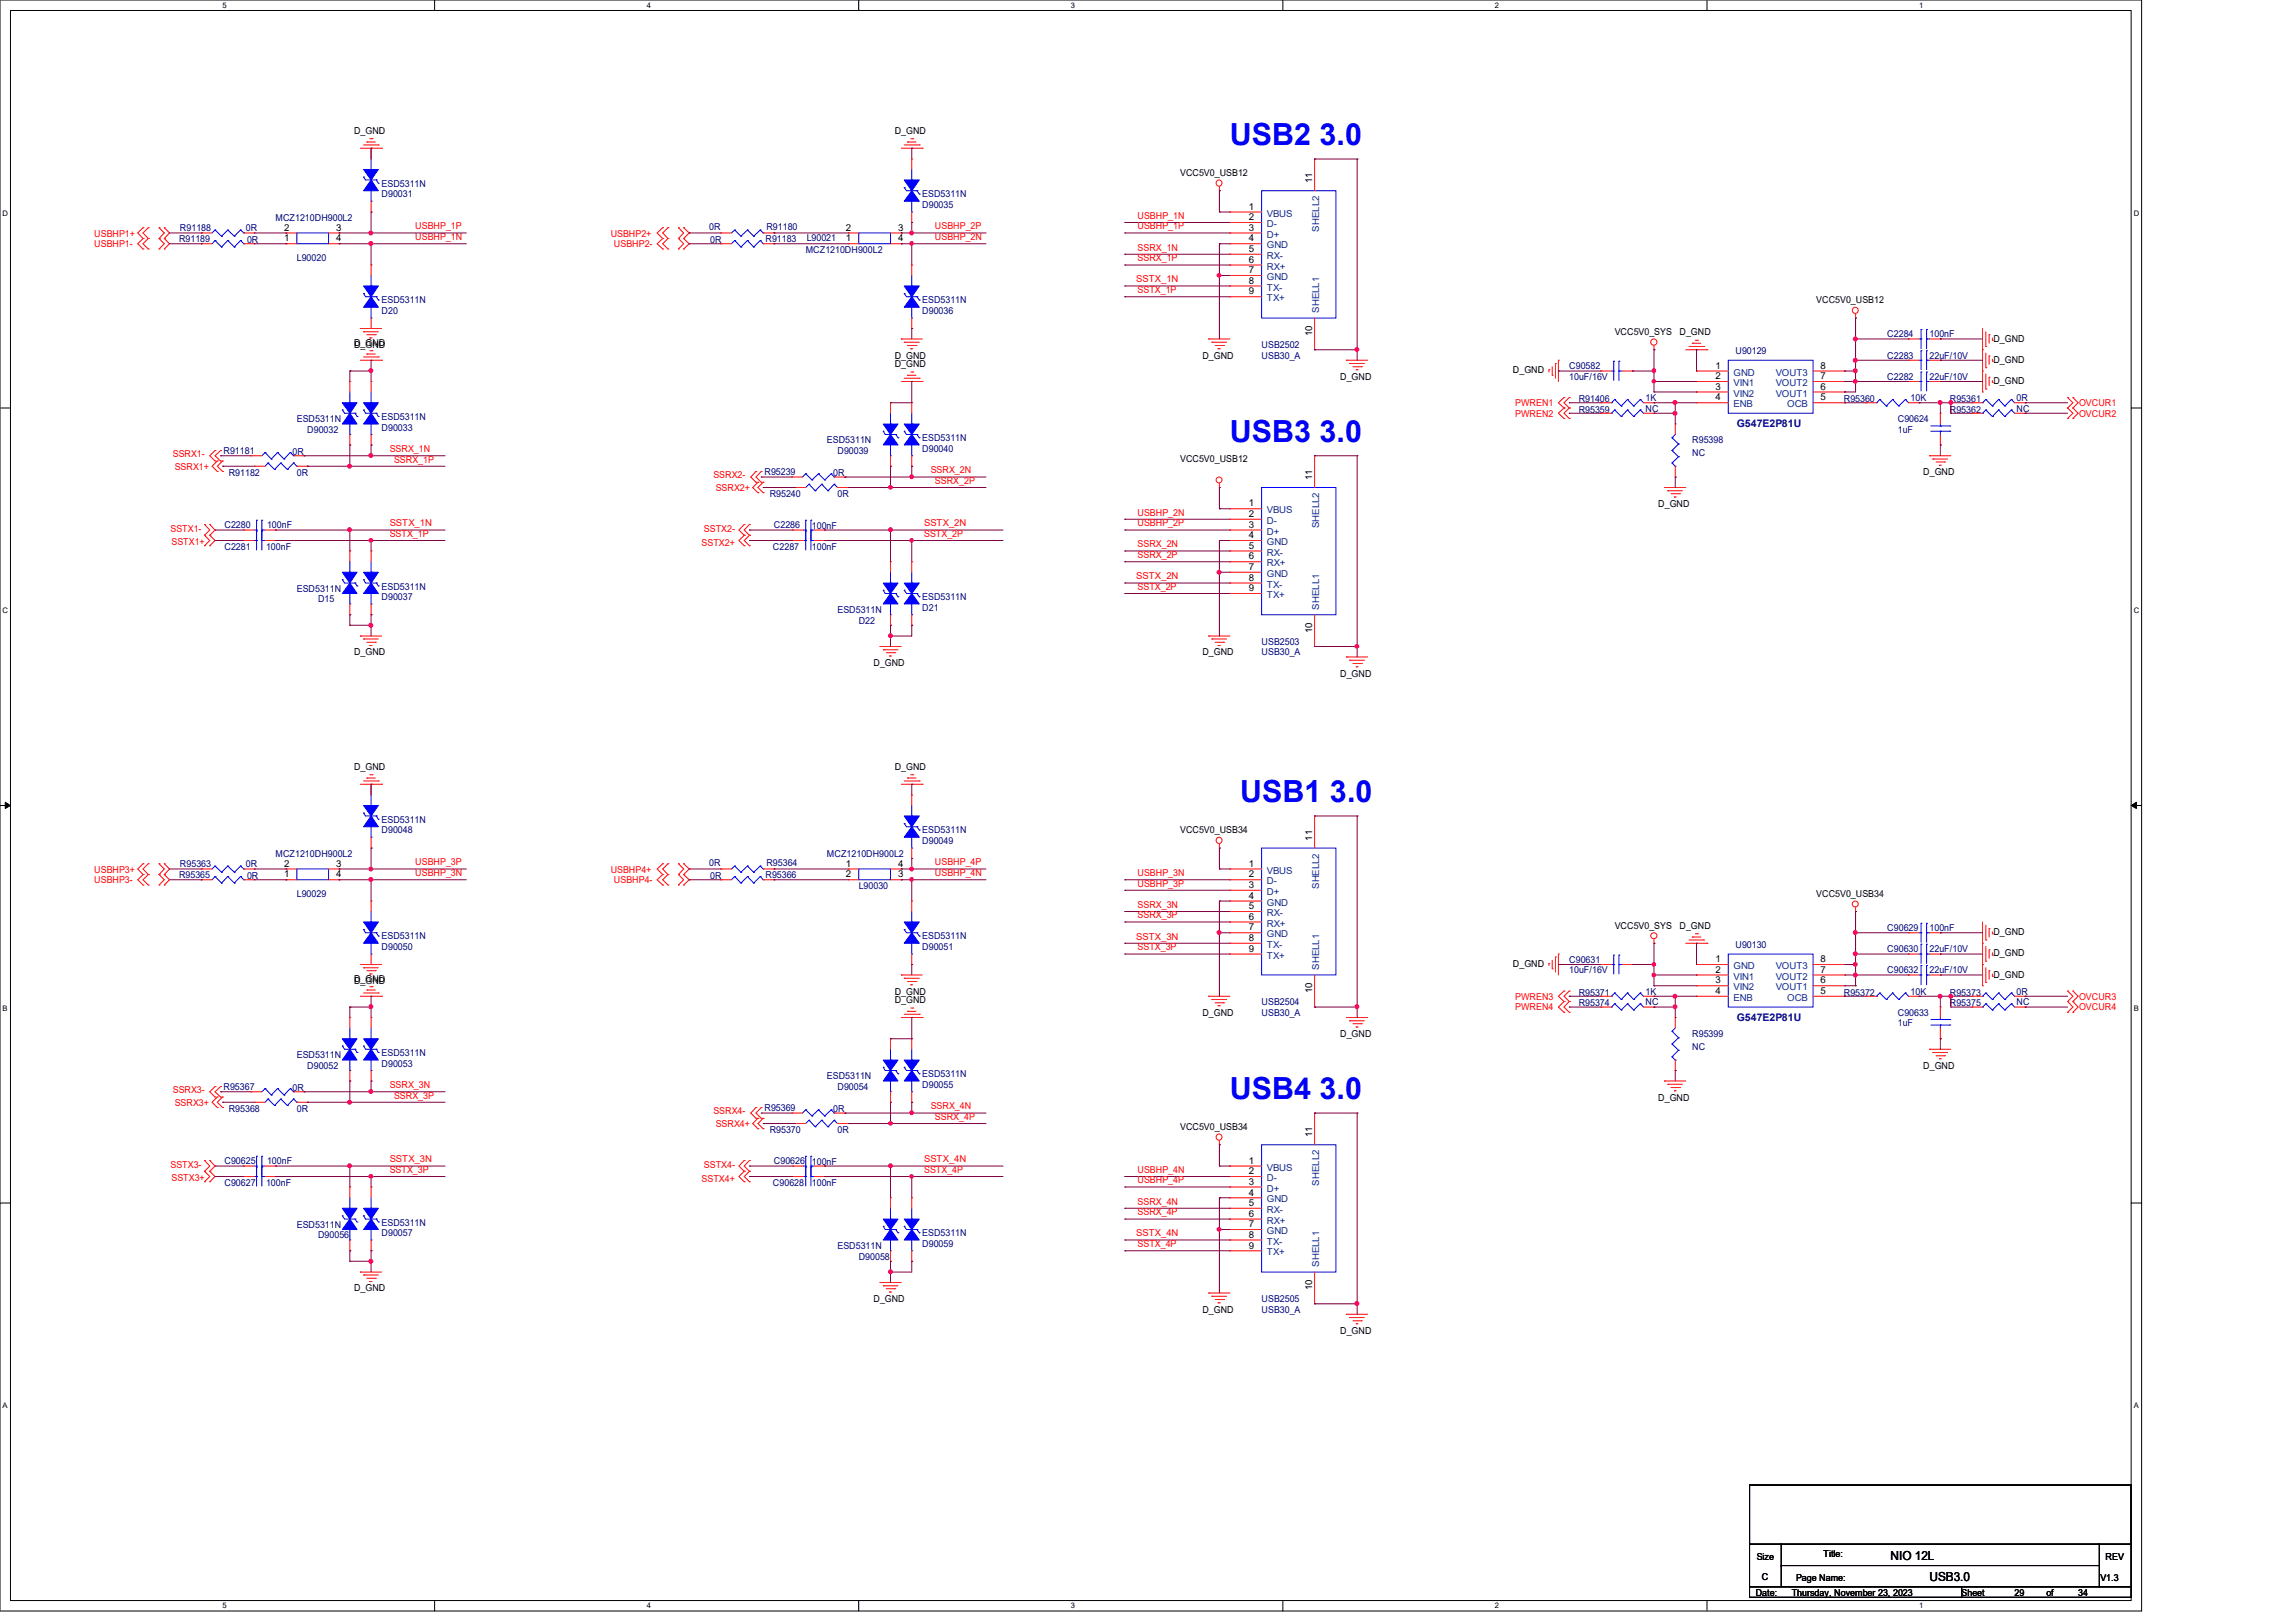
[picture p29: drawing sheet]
<svg xmlns="http://www.w3.org/2000/svg" width="297mm" height="210mm" viewBox="0 0 297 210" stroke-linecap="round" stroke-linejoin="round" font-family="sans-serif">
<defs><g id="words">
<g font-size="3.9" fill="#00f">
<text x="159.1" y="18.8">USB2 3.0</text>
<text x="159.1" y="57.2">USB3 3.0</text>
<text x="160.4" y="103.8">USB1 3.0</text>
<text x="159.1" y="142.2">USB4 3.0</text>
</g>
<g font-size="1.6">
<text x="244.6" y="201.8">NIO 12L</text>
<text x="249.6" y="204.6">USB3.0</text>
</g>
<g font-size="1.4" fill="#00007f">
<text x="224.7" y="55.3">G547E2P81U</text>
<text x="224.7" y="132.1">G547E2P81U</text>
</g>
<g font-size="1.2">
<text x="45.8" y="17.3">D_GND</text>
<text x="115.7" y="17.3">D_GND</text>
<text x="152.7" y="22.8">VCC5V0_USB12</text>
<text x="169.8" y="23.7" transform="rotate(-90 169.8 23.7)">11</text>
<text x="36.7" y="29.8">2</text>
<text x="43.5" y="29.8">3</text>
<text x="109.4" y="29.8">2</text>
<text x="116.2" y="29.8">3</text>
<text x="161.5" y="27.1">1</text>
<text x="161.5" y="28.5">2</text>
<text x="161.5" y="29.8">3</text>
<text x="36.7" y="31.2">1</text>
<text x="43.5" y="31.2">4</text>
<text x="109.4" y="31.2">1</text>
<text x="116.2" y="31.2">4</text>
<text x="161.5" y="31.2">4</text>
<text x="161.5" y="32.6">5</text>
<text x="161.5" y="34">6</text>
<text x="161.5" y="35.3">7</text>
<text x="161.5" y="36.7">8</text>
<text x="161.5" y="38.1">9</text>
<text x="234.9" y="39.2">VCC5V0_USB12</text>
<text x="45.8" y="45">D_GND</text>
<text x="115.7" y="46.4">D_GND</text>
<text x="115.7" y="47.5">D_GND</text>
<text x="155.5" y="46.4">D_GND</text>
<text x="169.8" y="43.5" transform="rotate(-90 169.8 43.5)">10</text>
<text x="208.9" y="43.4">VCC5V0_SYS</text>
<text x="217.3" y="43.4">D_GND</text>
<text x="221.9" y="47.7">1</text>
<text x="235.5" y="47.7">8</text>
<text x="257.9" y="44.2">D_GND</text>
<text x="257.9" y="46.9">D_GND</text>
<text x="173.4" y="49.2">D_GND</text>
<text x="195.7" y="48.3">D_GND</text>
<text x="221.9" y="49.1">2</text>
<text x="221.9" y="50.4">3</text>
<text x="221.9" y="51.8">4</text>
<text x="235.5" y="51.8">5</text>
<text x="235.5" y="50.4">6</text>
<text x="235.5" y="49.1">7</text>
<text x="257.9" y="49.7">D_GND</text>
<text x="152.7" y="59.8">VCC5V0_USB12</text>
<text x="161.5" y="65.5">1</text>
<text x="169.8" y="62.1" transform="rotate(-90 169.8 62.1)">11</text>
<text x="214.5" y="65.6">D_GND</text>
<text x="248.8" y="61.5">D_GND</text>
<text x="161.5" y="66.9">2</text>
<text x="161.5" y="68.3">3</text>
<text x="161.5" y="69.6">4</text>
<text x="161.5" y="71">5</text>
<text x="161.5" y="72.4">6</text>
<text x="161.5" y="73.7">7</text>
<text x="161.5" y="75.1">8</text>
<text x="161.5" y="76.5">9</text>
<text x="169.8" y="81.9" transform="rotate(-90 169.8 81.9)">10</text>
<text x="45.8" y="84.8">D_GND</text>
<text x="113" y="86.1">D_GND</text>
<text x="155.5" y="84.8">D_GND</text>
<text x="173.4" y="87.5">D_GND</text>
<text x="45.8" y="99.6">D_GND</text>
<text x="115.7" y="99.6">D_GND</text>
<text x="152.7" y="107.8">VCC5V0_USB34</text>
<text x="36.7" y="113.5">1</text>
<text x="36.7" y="112.1">2</text>
<text x="43.5" y="112.1">3</text>
<text x="43.5" y="113.5">4</text>
<text x="109.4" y="112.1">1</text>
<text x="109.4" y="113.5">2</text>
<text x="116.2" y="113.5">3</text>
<text x="116.2" y="112.1">4</text>
<text x="161.5" y="112.1">1</text>
<text x="161.5" y="113.5">2</text>
<text x="169.8" y="108.8" transform="rotate(-90 169.8 108.8)">11</text>
<text x="161.5" y="114.9">3</text>
<text x="161.5" y="116.3">4</text>
<text x="161.5" y="117.6">5</text>
<text x="161.5" y="119">6</text>
<text x="234.9" y="116.1">VCC5V0_USB34</text>
<text x="161.5" y="120.4">7</text>
<text x="161.5" y="121.8">8</text>
<text x="161.5" y="123.1">9</text>
<text x="195.7" y="125.1">D_GND</text>
<text x="208.9" y="120.2">VCC5V0_SYS</text>
<text x="217.3" y="120.2">D_GND</text>
<text x="221.9" y="124.5">1</text>
<text x="221.9" y="125.9">2</text>
<text x="235.5" y="125.9">7</text>
<text x="235.5" y="124.5">8</text>
<text x="257.9" y="121">D_GND</text>
<text x="257.9" y="123.7">D_GND</text>
<text x="45.8" y="127.3">D_GND</text>
<text x="115.7" y="128.7">D_GND</text>
<text x="115.7" y="129.8">D_GND</text>
<text x="155.5" y="131.4">D_GND</text>
<text x="169.8" y="128.5" transform="rotate(-90 169.8 128.5)">10</text>
<text x="221.9" y="127.3">3</text>
<text x="221.9" y="128.6">4</text>
<text x="235.5" y="128.6">5</text>
<text x="235.5" y="127.3">6</text>
<text x="257.9" y="126.5">D_GND</text>
<text x="173.4" y="134.2">D_GND</text>
<text x="214.5" y="142.4">D_GND</text>
<text x="248.8" y="138.3">D_GND</text>
<text x="152.7" y="146.3">VCC5V0_USB34</text>
<text x="169.8" y="147.2" transform="rotate(-90 169.8 147.2)">11</text>
<text x="161.5" y="150.6">1</text>
<text x="161.5" y="151.9">2</text>
<text x="161.5" y="153.3">3</text>
<text x="161.5" y="154.7">4</text>
<text x="161.5" y="156">5</text>
<text x="161.5" y="157.4">6</text>
<text x="161.5" y="158.8">7</text>
<text x="161.5" y="160.1">8</text>
<text x="161.5" y="161.5">9</text>
<text x="45.8" y="167.1">D_GND</text>
<text x="169.8" y="166.9" transform="rotate(-90 169.8 166.9)">10</text>
<text x="113" y="168.4">D_GND</text>
<text x="155.5" y="169.8">D_GND</text>
<text x="173.4" y="172.6">D_GND</text>
<text x="227.2" y="201.8">Size</text>
<text x="235.9" y="201.5">Title:</text>
<text x="272.4" y="201.8">REV</text>
<text x="227.1" y="206.5">Date:</text>
<text x="227.9" y="204.4">C</text>
<text x="231.8" y="206.5">Thursday, November 23, 2023</text>
<text x="232.3" y="204.6">Page Name:</text>
<text x="253.7" y="206.5">Sheet</text>
<text x="260.6" y="206.5">29</text>
<text x="264.7" y="206.5">of</text>
<text x="268.8" y="206.5">34</text>
<text x="271.7" y="204.6">V1.3</text>
</g>
<g font-size="1.2" fill="#00007f">
<text x="23.3" y="29.9">R91188</text>
<text x="31.8" y="29.9">0R</text>
<text x="35.6" y="28.6">MCZ1210DH900L2</text>
<text x="49.4" y="25.5">D90031</text>
<text x="49.4" y="24.2">ESD5311N</text>
<text x="91.7" y="29.8">0R</text>
<text x="99.1" y="29.8">R91180</text>
<text x="119.3" y="26.9">D90035</text>
<text x="119.3" y="25.5">ESD5311N</text>
<text x="23.2" y="31.3">R91189</text>
<text x="32" y="31.5">0R</text>
<text x="38.4" y="33.8">L90020</text>
<text x="91.9" y="31.5">0R</text>
<text x="99" y="31.3">R91183</text>
<text x="104.2" y="32.7">MCZ1210DH900L2</text>
<text x="104.4" y="31.2">L90021</text>
<text x="49.4" y="40.6">D20</text>
<text x="49.4" y="39.2">ESD5311N</text>
<text x="119.3" y="40.6">D90036</text>
<text x="119.3" y="39.2">ESD5311N</text>
<text x="163.2" y="45">USB2502</text>
<text x="163.2" y="46.4">USB30_A</text>
<text x="203" y="47.8">C90582</text>
<text x="224.5" y="45.8">U90129</text>
<text x="244.1" y="46.4">C2283</text>
<text x="244.1" y="43.6">C2284</text>
<text x="249.6" y="46.4">22uF/10V</text>
<text x="249.6" y="43.6">100nF</text>
<text x="203" y="49.2">10uF/16V</text>
<text x="204.2" y="52">R91406</text>
<text x="204.2" y="53.4">R95359</text>
<text x="212.9" y="51.9">1K</text>
<text x="212.9" y="53.3">NC</text>
<text x="238.5" y="52">R95360</text>
<text x="244.1" y="49.2">C2282</text>
<text x="247.1" y="51.9">10K</text>
<text x="249.6" y="49.2">22uF/10V</text>
<text x="252.2" y="53.4">R95362</text>
<text x="252.2" y="52">R95361</text>
<text x="260.9" y="53.3">NC</text>
<text x="260.9" y="51.9">0R</text>
<text x="28.9" y="58.7">R91181</text>
<text x="37.8" y="58.9">0R</text>
<text x="38.4" y="54.6">ESD5311N</text>
<text x="39.8" y="56">D90032</text>
<text x="49.4" y="55.7">D90033</text>
<text x="49.4" y="54.4">ESD5311N</text>
<text x="107" y="57.4">ESD5311N</text>
<text x="108.3" y="58.7">D90039</text>
<text x="119.3" y="58.5">D90040</text>
<text x="119.3" y="57.1">ESD5311N</text>
<text x="218.9" y="57.4">R95398</text>
<text x="218.9" y="59">NC</text>
<text x="245.5" y="54.6">C90624</text>
<text x="245.5" y="56">1uF</text>
<text x="29.6" y="61.6">R91182</text>
<text x="38.4" y="61.6">0R</text>
<text x="98.9" y="61.5">R95239</text>
<text x="99.6" y="64.3">R95240</text>
<text x="107.8" y="61.6">0R</text>
<text x="108.3" y="64.3">0R</text>
<text x="29" y="71.2">C2281</text>
<text x="29" y="68.3">C2280</text>
<text x="34.4" y="71.2">100nF</text>
<text x="34.5" y="68.3">100nF</text>
<text x="100" y="71.2">C2287</text>
<text x="100.1" y="68.3">C2286</text>
<text x="105" y="68.5">100nF</text>
<text x="105" y="71.2">100nF</text>
<text x="38.4" y="76.6">ESD5311N</text>
<text x="41.1" y="77.9">D15</text>
<text x="49.4" y="77.7">D90037</text>
<text x="49.4" y="76.3">ESD5311N</text>
<text x="119.3" y="77.7">ESD5311N</text>
<text x="108.3" y="79.3">ESD5311N</text>
<text x="111.1" y="80.7">D22</text>
<text x="119.3" y="79">D21</text>
<text x="163.2" y="83.4">USB2503</text>
<text x="163.2" y="84.8">USB30_A</text>
<text x="49.4" y="107.8">D90048</text>
<text x="49.4" y="106.5">ESD5311N</text>
<text x="119.3" y="107.8">ESD5311N</text>
<text x="23.2" y="113.6">R95365</text>
<text x="23.3" y="112.2">R95363</text>
<text x="31.8" y="112.2">0R</text>
<text x="32" y="113.8">0R</text>
<text x="35.6" y="110.9">MCZ1210DH900L2</text>
<text x="91.7" y="112.1">0R</text>
<text x="91.9" y="113.8">0R</text>
<text x="99" y="113.6">R95366</text>
<text x="99.1" y="112.1">R95364</text>
<text x="107" y="110.9">MCZ1210DH900L2</text>
<text x="119.3" y="109.2">D90049</text>
<text x="38.4" y="116.1">L90029</text>
<text x="111.1" y="115">L90030</text>
<text x="49.4" y="122.9">D90050</text>
<text x="49.4" y="121.5">ESD5311N</text>
<text x="119.3" y="122.9">D90051</text>
<text x="119.3" y="121.5">ESD5311N</text>
<text x="203" y="124.6">C90631</text>
<text x="203" y="125.9">10uF/16V</text>
<text x="224.5" y="122.6">U90130</text>
<text x="244.1" y="123.2">C90630</text>
<text x="244.1" y="120.4">C90629</text>
<text x="244.1" y="125.9">C90632</text>
<text x="249.6" y="123.2">22uF/10V</text>
<text x="249.6" y="120.4">100nF</text>
<text x="249.6" y="125.9">22uF/10V</text>
<text x="163.2" y="130">USB2504</text>
<text x="163.2" y="131.4">USB30_A</text>
<text x="204.2" y="128.8">R95371</text>
<text x="204.2" y="130.2">R95374</text>
<text x="212.9" y="128.7">1K</text>
<text x="212.9" y="130">NC</text>
<text x="238.5" y="128.8">R95372</text>
<text x="245.5" y="131.4">C90633</text>
<text x="247.1" y="128.7">10K</text>
<text x="252.2" y="130.2">R95375</text>
<text x="252.2" y="128.8">R95373</text>
<text x="260.9" y="130">NC</text>
<text x="260.9" y="128.7">0R</text>
<text x="38.4" y="136.9">ESD5311N</text>
<text x="49.4" y="136.7">ESD5311N</text>
<text x="218.9" y="134.2">R95399</text>
<text x="218.9" y="135.8">NC</text>
<text x="245.5" y="132.8">1uF</text>
<text x="28.9" y="141">R95367</text>
<text x="29.6" y="143.9">R95368</text>
<text x="37.8" y="141.2">0R</text>
<text x="38.4" y="143.9">0R</text>
<text x="39.8" y="138.3">D90052</text>
<text x="49.4" y="138">D90053</text>
<text x="98.9" y="143.8">R95369</text>
<text x="107" y="139.7">ESD5311N</text>
<text x="107.8" y="143.9">0R</text>
<text x="108.3" y="141">D90054</text>
<text x="119.3" y="140.8">D90055</text>
<text x="119.3" y="139.4">ESD5311N</text>
<text x="99.6" y="146.6">R95370</text>
<text x="108.3" y="146.6">0R</text>
<text x="29" y="153.5">C90627</text>
<text x="29" y="150.6">C90625</text>
<text x="34.4" y="153.5">100nF</text>
<text x="34.5" y="150.6">100nF</text>
<text x="100" y="153.5">C90628</text>
<text x="100.1" y="150.6">C90626</text>
<text x="105" y="150.8">100nF</text>
<text x="105" y="153.5">100nF</text>
<text x="38.4" y="158.9">ESD5311N</text>
<text x="41.1" y="160.2">D90056</text>
<text x="49.4" y="160">D90057</text>
<text x="49.4" y="158.6">ESD5311N</text>
<text x="108.3" y="161.6">ESD5311N</text>
<text x="119.3" y="161.3">D90059</text>
<text x="119.3" y="160">ESD5311N</text>
<text x="111.1" y="163">D90058</text>
<text x="163.2" y="168.4">USB2505</text>
<text x="163.2" y="169.8">USB30_A</text>
</g>
<g font-size="1.2" fill="#f00">
<text x="53.7" y="29.7">USBHP_1P</text>
<text x="120.9" y="29.7">USBHP_2P</text>
<text x="147.2" y="28.3">USBHP_1N</text>
<text x="147.2" y="29.7">USBHP_1P</text>
<text x="12.2" y="30.6">USBHP1+</text>
<text x="12.2" y="32">USBHP1-</text>
<text x="53.7" y="31.1">USBHP_1N</text>
<text x="79" y="30.6">USBHP2+</text>
<text x="79.4" y="32">USBHP2-</text>
<text x="120.9" y="31.1">USBHP_2N</text>
<text x="147.2" y="32.4">SSRX_1N</text>
<text x="147.2" y="33.8">SSRX_1P</text>
<text x="147" y="36.5">SSTX_1N</text>
<text x="147.2" y="37.9">SSTX_1P</text>
<text x="196" y="52.6">PWREN1</text>
<text x="196" y="53.9">PWREN2</text>
<text x="268.9" y="52.6">OVCUR1</text>
<text x="268.9" y="53.9">OVCUR2</text>
<text x="22.4" y="59.1">SSRX1-</text>
<text x="50.4" y="58.5">SSRX_1N</text>
<text x="51" y="59.9">SSRX_1P</text>
<text x="22.6" y="60.8">SSRX1+</text>
<text x="92.3" y="61.9">SSRX2-</text>
<text x="92.6" y="63.5">SSRX2+</text>
<text x="120.4" y="61.3">SSRX_2N</text>
<text x="120.9" y="62.6">SSRX_2P</text>
<text x="22.1" y="68.9">SSTX1-</text>
<text x="22.2" y="70.5">SSTX1+</text>
<text x="50.4" y="68.1">SSTX_1N</text>
<text x="50.4" y="69.5">SSTX_1P</text>
<text x="90.8" y="70.7">SSTX2+</text>
<text x="91.1" y="68.9">SSTX2-</text>
<text x="119.5" y="68.1">SSTX_2N</text>
<text x="119.5" y="69.5">SSTX_2P</text>
<text x="147.2" y="66.7">USBHP_2N</text>
<text x="147.2" y="68.1">USBHP_2P</text>
<text x="147.2" y="70.8">SSRX_2N</text>
<text x="147" y="75">SSTX_2N</text>
<text x="147.2" y="72.2">SSRX_2P</text>
<text x="147.2" y="76.3">SSTX_2P</text>
<text x="12.2" y="112.9">USBHP3+</text>
<text x="53.7" y="112">USBHP_3P</text>
<text x="53.7" y="113.4">USBHP_3N</text>
<text x="79" y="112.9">USBHP4+</text>
<text x="120.9" y="112">USBHP_4P</text>
<text x="120.9" y="113.4">USBHP_4N</text>
<text x="147.2" y="113.4">USBHP_3N</text>
<text x="12.2" y="114.3">USBHP3-</text>
<text x="79.4" y="114.3">USBHP4-</text>
<text x="147.2" y="114.7">USBHP_3P</text>
<text x="147.2" y="117.5">SSRX_3N</text>
<text x="147.2" y="118.8">SSRX_3P</text>
<text x="147" y="121.6">SSTX_3N</text>
<text x="147.2" y="123">SSTX_3P</text>
<text x="196" y="129.4">PWREN3</text>
<text x="196" y="130.7">PWREN4</text>
<text x="268.9" y="129.4">OVCUR3</text>
<text x="268.9" y="130.7">OVCUR4</text>
<text x="22.4" y="141.4">SSRX3-</text>
<text x="22.6" y="143.1">SSRX3+</text>
<text x="50.4" y="140.8">SSRX_3N</text>
<text x="51" y="142.2">SSRX_3P</text>
<text x="120.4" y="143.6">SSRX_4N</text>
<text x="92.3" y="144.2">SSRX4-</text>
<text x="92.6" y="145.8">SSRX4+</text>
<text x="120.9" y="144.9">SSRX_4P</text>
<text x="22.1" y="151.2">SSTX3-</text>
<text x="22.2" y="152.8">SSTX3+</text>
<text x="50.4" y="150.4">SSTX_3N</text>
<text x="50.4" y="151.8">SSTX_3P</text>
<text x="90.8" y="153">SSTX4+</text>
<text x="91.1" y="151.2">SSTX4-</text>
<text x="119.5" y="150.4">SSTX_4N</text>
<text x="119.5" y="151.8">SSTX_4P</text>
<text x="147.2" y="151.8">USBHP_4N</text>
<text x="147.2" y="153.1">USBHP_4P</text>
<text x="147.2" y="155.9">SSRX_4N</text>
<text x="147" y="160">SSTX_4N</text>
<text x="147.2" y="157.3">SSRX_4P</text>
<text x="147.2" y="161.4">SSTX_4P</text>
</g>
<g font-size="1.2" fill="#003f7f">
<text x="163.9" y="28">VBUS</text>
<text x="163.9" y="29.4">D-</text>
<text x="170.6" y="30" transform="rotate(-90 170.6 30)">SHELL2</text>
<text x="163.9" y="30.7">D+</text>
<text x="163.9" y="32.1">GND</text>
<text x="163.9" y="33.5">RX-</text>
<text x="163.9" y="34.9">RX+</text>
<text x="163.9" y="36.2">GND</text>
<text x="163.9" y="37.6">TX-</text>
<text x="163.9" y="39">TX+</text>
<text x="170.6" y="40.5" transform="rotate(-90 170.6 40.5)">SHELL1</text>
<text x="224.2" y="48.6">GND</text>
<text x="224.2" y="50">VIN1</text>
<text x="224.2" y="51.3">VIN2</text>
<text x="224.2" y="52.7">ENB</text>
<text x="229.7" y="51.3">VOUT1</text>
<text x="229.7" y="50">VOUT2</text>
<text x="229.7" y="48.6">VOUT3</text>
<text x="231.2" y="52.7">OCB</text>
<text x="163.9" y="66.4">VBUS</text>
<text x="163.9" y="67.8">D-</text>
<text x="163.9" y="69.2">D+</text>
<text x="163.9" y="70.5">GND</text>
<text x="163.9" y="71.9">RX-</text>
<text x="170.6" y="68.4" transform="rotate(-90 170.6 68.4)">SHELL2</text>
<text x="163.9" y="73.3">RX+</text>
<text x="163.9" y="74.6">GND</text>
<text x="163.9" y="76">TX-</text>
<text x="163.9" y="77.4">TX+</text>
<text x="170.6" y="78.9" transform="rotate(-90 170.6 78.9)">SHELL1</text>
<text x="163.9" y="113">VBUS</text>
<text x="163.9" y="114.4">D-</text>
<text x="163.9" y="115.8">D+</text>
<text x="163.9" y="117.2">GND</text>
<text x="163.9" y="118.5">RX-</text>
<text x="163.9" y="119.9">RX+</text>
<text x="170.6" y="115" transform="rotate(-90 170.6 115)">SHELL2</text>
<text x="163.9" y="121.3">GND</text>
<text x="163.9" y="122.6">TX-</text>
<text x="163.9" y="124">TX+</text>
<text x="170.6" y="125.5" transform="rotate(-90 170.6 125.5)">SHELL1</text>
<text x="224.2" y="125.4">GND</text>
<text x="229.7" y="125.4">VOUT3</text>
<text x="224.2" y="126.7">VIN1</text>
<text x="224.2" y="128.1">VIN2</text>
<text x="224.2" y="129.5">ENB</text>
<text x="229.7" y="128.1">VOUT1</text>
<text x="229.7" y="126.7">VOUT2</text>
<text x="231.2" y="129.5">OCB</text>
<text x="163.9" y="151.5">VBUS</text>
<text x="163.9" y="152.8">D-</text>
<text x="163.9" y="154.2">D+</text>
<text x="163.9" y="155.6">GND</text>
<text x="170.6" y="153.4" transform="rotate(-90 170.6 153.4)">SHELL2</text>
<text x="163.9" y="156.9">RX-</text>
<text x="163.9" y="158.3">RX+</text>
<text x="163.9" y="159.7">GND</text>
<text x="163.9" y="161">TX-</text>
<text x="163.9" y="162.4">TX+</text>
<text x="170.6" y="163.9" transform="rotate(-90 170.6 163.9)">SHELL1</text>
</g>
<g font-size="1">
<text x="28.8" y="1">5</text>
<text x="83.7" y="1">4</text>
<text x="138.5" y="1">3</text>
<text x="193.4" y="1">2</text>
<text x="248.2" y="1">1</text>
<text x=".3" y="27.9">D</text>
<text x="276" y="27.9">D</text>
<text x=".3" y="79.4">C</text>
<text x="276" y="79.4">C</text>
<text x=".3" y="130.8">B</text>
<text x="276" y="130.8">B</text>
<text x=".3" y="182.2">A</text>
<text x="276" y="182.2">A</text>
<text x="28.8" y="208.1">5</text>
<text x="83.7" y="208.1">4</text>
<text x="138.5" y="208.1">3</text>
<text x="193.4" y="208.1">2</text>
<text x="248.2" y="208.1">1</text>
</g>
</g></defs>
<g fill="none" stroke="#000" stroke-width=".13">
<path d="M0 0h277v208.5h-277zM1.4 1.4h274.3v205.7h-274.3zM56.2 0v1.4M111.1 0v1.4M165.9 0v1.4M220.8 0v1.4M0 52.8h1.4M275.7 52.8h1.3M0 104.2h1.4M.7 103.8l.7 .4-.7 .4zM275.7 104.2l.7-.4v.8zM275.7 104.2h1.3"/>
<path d="M0 155.7h1.4M275.7 155.7h1.3M226.3 192.2h49.4v7.6h-49.4zM226.3 199.8h4.1v5.5h-4.1zM230.4 199.8h41.2v2.8h-41.2zM271.6 199.8h4.1v5.5h-4.1zM56.2 207.1v1.4M111.1 207.1v1.4M165.9 207.1v1.4M220.8 207.1v1.4M226.3 205.3h27.4v1.4h-27.4zM230.4 202.6h41.2v2.7h-41.2z"/>
<path d="M253.7 205.3h22v1.4h-22z"/>
</g>
<path d="M.7 103.8l.7 .4-.7 .4zM275.7 104.2l.7-.4v.8z" fill="#000"/>
<g fill="none" stroke="#f00" stroke-width=".13">
<path d="M46.6 19.2h2.8M47 18.8h1.9M47.5 18.4h.1M47.5 18.4h1.1M47.8 18h.3M48.1 18h.1M48.9 18.8h.1M49.4 19.2h.1M116.6 19.2h2.7M117 18.8h1.9M117.4 18.4h.1M117.4 18.4h1.1"/>
<path d="M117.8 18h.3M118.1 18h.1M118.9 18.8h.1M119.3 19.2h.1M18.5 30.9h.1M18.5 29.5h.1M18.5 32.2h.1M18.5 29.5l-.7 .6 .7 .8M18.5 30.9l-.7 .6 .7 .7M19.2 30.9h.1M19.2 29.5h.1M19.2 32.2h.1"/>
<path d="M19.2 29.5l-.7 .6 .7 .8M19.2 30.9l-.7 .6 .7 .7M20.6 30.9h.1M20.6 29.5h.1M20.6 32.2h.1M20.6 29.5l.7 .6-.7 .8M20.6 30.9l.7 .6-.7 .7M21.3 29.5h.1M21.3 30.9h.1M21.3 32.2h.1M21.3 29.5l.6 .6-.6 .8M21.3 30.9l.6 .6-.6 .7"/>
<path d="M85.7 30.9h.1M85.7 29.5h.1M85.7 32.2h.1M85.7 29.5l-.7 .6 .7 .8M85.7 30.9l-.7 .6 .7 .7M86.4 30.9h.1M86.4 29.5h.1M86.4 32.2h.1M86.4 29.5l-.7 .6 .7 .8M86.4 30.9l-.7 .6 .7 .7M87.8 30.9h.1M87.8 29.5h.1"/>
<path d="M87.8 32.2h.1M87.8 29.5l.6 .6-.6 .8M87.8 30.9l.6 .6-.6 .7M88.4 29.5h.1M88.4 30.9h.1M88.4 32.2h.1M88.4 29.5l.8 .6-.8 .8M88.4 30.9l.8 .6-.8 .7M157.7 24.7h.1M157.7 24.1v.6M27.8 58.3h.1M27.8 59.6h.1"/>
<path d="M27.8 58.3l-.7 .7 .7 .6M28.1 59.6h.1M28.1 59.6l-.7 .7 .7 .7M28.5 58.3h.1M28.5 59.6h.1M28.5 58.3l-.7 .7 .7 .6M28.8 59.6h.1M28.8 59.6l-.7 .7 .7 .7M46.6 42.5h.1M46.6 46.6h2.8M46.6 42.5h2.8M47 42.9h.1"/>
<path d="M47 42.9h1.9M47 46.2h1.9M47.5 45.8h.1M47.5 43.3h1.1M47.5 45.8h1.1M47.8 43.7h.1M47.8 43.7h.3M47.8 45.4h.3M48.1 45.4h.1M48.6 43.3h.1M48.9 46.2h.1M49.4 46.6h.1"/>
<path d="M116.6 43.9h.1M116.6 43.9h2.7M116.6 49.4h2.7M117 44.3h.1M117 44.3h1.9M117 48.9h1.9M117.4 48.6h.1M117.4 44.7h1.1M117.4 48.6h1.1M117.8 45.1h.1M117.8 45.1h.3M117.8 48.1h.3"/>
<path d="M118.1 48.1h.1M118.5 44.7h.1M118.9 48.9h.1M119.3 49.4h.1M156.3 43.9h.1M156.3 43.9h2.8M156.8 44.3h.1M156.8 44.3h1.9M157.2 44.7h1.1M157.6 45.1h.1M157.6 45.1h.3M158.3 44.7h.1"/>
<path d="M174.2 46.6h.1M174.2 46.6h2.7M174.6 47h.1M174.6 47h1.9M175 47.5h1.1M175.4 47.8h.1M175.4 47.8h.3M176.1 47.5h.1M200.4 47.8h.1M200.4 47.8v.3M200.8 48.6h.1M200.8 47.5v1.1"/>
<path d="M201.2 47h.1M201.2 47v1.9M201.6 46.6h.1M201.6 46.6v2.8M202.3 51.4h.1M202.3 52.8h.1M202.3 54.1h.1M202.3 51.4l-.7 .7 .7 .7M202.3 52.8l-.7 .7 .7 .6M203 51.4h.1M203 52.8h.1M203 54.1h.1"/>
<path d="M203 51.4l-.7 .7 .7 .7M203 52.8l-.7 .7 .7 .6M214 45.3h.1M214 44.7v.6M218.1 45.3h2.7M218.5 44.8h1.9M218.9 44.4h.1M218.9 44.4h1.1M219.3 44h.3M219.6 44h.1M220.4 44.8h.1M220.8 45.3h.1"/>
<path d="M240 41.1h.1M240 40.6v.5M249.6 59h.1M249.6 59h2.7M250 59.4h.1M250 59.4h1.9M250.4 59.8h1.1M251.5 59.8h.1M256.5 45.3h.1M256.5 48h.1M256.5 50.7h.1M256.5 42.5v8.2"/>
<path d="M256.9 44.8h.1M256.9 47.6h.1M256.9 50.3h.1M256.9 42.9v1.9M256.9 45.7v1.9M256.9 48.4v1.9M257.3 43.3h.1M257.3 46.1h.1M257.3 48.8h.1M257.3 43.3v1.1M257.3 46.1v1.1M257.3 48.8v1.1"/>
<path d="M257.7 44h.1M257.7 46.7h.1M257.7 49.5h.1M257.7 43.7v.3M257.7 46.5v.2M257.7 49.2v.3M267.5 51.4h.1M267.5 52.8h.1M267.5 54.1h.1M267.5 51.4l.6 .7-.6 .7M267.5 52.8l.6 .7-.6 .6M268.1 51.4h.1"/>
<path d="M268.1 52.8h.1M268.1 54.1h.1M268.1 51.4l.7 .7-.7 .7M268.1 52.8l.7 .7-.7 .6M26.5 67.9h.1M26.5 69.3h.1M26.5 70.6h.1M26.5 67.9l.6 .7-.6 .7M26.5 69.3l.6 .6-.6 .7M27.1 69.3h.1M27.1 67.9h.1M27.1 70.6h.1"/>
<path d="M27.1 67.9l.7 .7-.7 .7M27.1 69.3l.7 .6-.7 .7M28.1 61h.1M28.8 61h.1M96.3 67.9h.1M96.3 69.3h.1M96.3 70.6h.1M96.3 67.9l-.7 .7 .7 .7M96.3 69.3l-.7 .6 .7 .7M96.9 67.9h.1M96.9 69.3h.1M96.9 70.6h.1"/>
<path d="M96.9 67.9l-.6 .7 .6 .7M96.9 69.3l-.6 .6 .6 .7M97.8 61h.1M97.8 62.4h.1M97.8 61l-.7 .7 .7 .7M98 62.4h.1M98 63.8h.1M98 62.4l-.6 .7 .6 .7M98.5 61h.1M98.5 62.4h.1M98.5 61l-.7 .7 .7 .7M98.7 62.4h.1"/>
<path d="M98.7 63.8h.1M98.7 62.4l-.7 .7 .7 .7M157.7 63.1h.1M157.7 62.5v.6M215.3 63.1h.1M215.3 63.1h2.8M215.7 63.5h.1M215.7 63.5h1.9M216.2 63.9h1.1M216.6 64.3h.1M216.6 64.3h.2M217.3 63.9h.1"/>
<path d="M250.9 60.2h.1M250.9 60.2h.2M46.6 82.3h.1M46.6 82.3h2.8M47 82.7h.1M47 82.7h1.9M47.5 83.1h1.1M47.8 83.5h.1M47.8 83.5h.3M48.6 83.1h.1M113.8 83.7h.1M113.8 83.7h2.8"/>
<path d="M114.3 84.1h.1M114.3 84.1h1.9M114.6 84.5h1.1M115.1 84.9h.1M115.1 84.9h.2M115.7 84.5h.1M156.3 82.3h.1M156.3 82.3h2.8M156.8 82.7h.1M156.8 82.7h1.9M157.2 83.1h1.1M157.6 83.5h.1"/>
<path d="M157.6 83.5h.3M158.3 83.1h.1M174.2 85h.1M174.2 85h2.7M174.6 85.4h.1M174.6 85.4h1.9M175 85.9h1.1M175.4 86.3h.1M175.4 86.3h.3M176.1 85.9h.1M18.5 113.2h.1M18.5 111.8h.1"/>
<path d="M18.5 114.5h.1M18.5 111.8l-.7 .6 .7 .8M18.5 113.2l-.7 .6 .7 .7M19.2 113.2h.1M19.2 111.8h.1M19.2 114.5h.1M19.2 111.8l-.7 .6 .7 .8M19.2 113.2l-.7 .6 .7 .7M20.6 113.2h.1M20.6 111.8h.1M20.6 114.5h.1M20.6 111.8l.7 .6-.7 .8"/>
<path d="M20.6 113.2l.7 .6-.7 .7M21.3 111.8h.1M21.3 113.2h.1M21.3 114.5h.1M21.3 111.8l.6 .6-.6 .8M21.3 113.2l.6 .6-.6 .7M46.6 101.5h2.8M47 101.1h1.9M47.5 100.7h.1M47.5 100.7h1.1M47.8 100.2h.3M48.1 100.2h.1"/>
<path d="M48.9 101.1h.1M49.4 101.5h.1M85.7 113.2h.1M85.7 111.8h.1M85.7 114.5h.1M85.7 111.8l-.7 .6 .7 .8M85.7 113.2l-.7 .6 .7 .7M86.4 113.2h.1M86.4 111.8h.1M86.4 114.5h.1M86.4 111.8l-.7 .6 .7 .8M86.4 113.2l-.7 .6 .7 .7"/>
<path d="M87.8 113.2h.1M87.8 111.8h.1M87.8 114.5h.1M87.8 111.8l.6 .6-.6 .8M87.8 113.2l.6 .6-.6 .7M88.4 111.8h.1M88.4 113.2h.1M88.4 114.5h.1M88.4 111.8l.8 .6-.8 .8M88.4 113.2l.8 .6-.8 .7M116.6 101.5h2.7M117 101.1h1.9"/>
<path d="M117.4 100.7h.1M117.4 100.7h1.1M117.8 100.2h.3M118.1 100.2h.1M118.9 101.1h.1M119.3 101.5h.1M157.7 109.7h.1M157.7 109.2v.5M240 117.9h.1M240 117.4v.5M256.5 119.3v8.3M256.9 119.7v1.9"/>
<path d="M46.6 124.8h.1M46.6 124.8h2.8M46.6 128.9h2.8M47 125.2h.1M47 125.2h1.9M47 128.5h1.9M47.5 128.1h.1M47.5 125.6h1.1M47.5 128.1h1.1M47.8 126h.1M47.8 126h.3M47.8 127.7h.3"/>
<path d="M48.1 127.7h.1M48.6 125.6h.1M48.9 128.5h.1M49.4 128.9h.1M116.6 126.2h.1M116.6 126.2h2.7M116.6 131.7h2.7M117 126.6h.1M117 126.6h1.9M117 131.2h1.9M117.4 130.9h.1M117.4 127h1.1"/>
<path d="M117.4 130.9h1.1M117.8 127.4h.1M117.8 127.4h.3M117.8 130.4h.3M118.1 130.4h.1M118.5 127h.1M118.9 131.2h.1M119.3 131.7h.1M156.3 128.9h.1M156.3 128.9h2.8M156.8 129.3h.1M156.8 129.3h1.9"/>
<path d="M157.2 129.8h1.1M157.6 130.1h.1M157.6 130.1h.3M158.3 129.8h.1M174.2 131.7h.1M174.2 131.7h2.7M174.6 132.1h.1M174.6 132.1h1.9M175 132.5h1.1M175.4 132.9h.1M175.4 132.9h.3M176.1 132.5h.1"/>
<path d="M200.4 124.7h.1M200.4 124.7v.2M200.8 125.4h.1M200.8 124.2v1.2M201.2 123.8h.1M201.2 123.8v2M201.6 123.4h.1M201.6 123.4v2.8M202.3 128.2h.1M202.3 129.6h.1M202.3 131h.1M202.3 128.2l-.7 .7 .7 .7"/>
<path d="M202.3 129.6l-.7 .7 .7 .7M203 128.2h.1M203 129.6h.1M203 131h.1M203 128.2l-.7 .7 .7 .7M203 129.6l-.7 .7 .7 .7M214 122h.1M214 121.5v.5M215.3 139.9h.1M215.3 139.9h2.8M218.1 122h2.7M218.5 121.6h1.9"/>
<path d="M218.9 121.2h.1M218.9 121.2h1.1M219.3 120.8h.3M219.6 120.8h.1M220.4 121.6h.1M220.8 122h.1M249.6 135.8h.1M249.6 135.8h2.7M250 136.2h.1M250 136.2h1.9M250.4 136.6h1.1M250.9 137h.1"/>
<path d="M250.9 137h.2M251.5 136.6h.1M256.5 122h.1M256.5 124.8h.1M256.5 127.6h.1M256.9 121.6h.1M256.9 124.4h.1M256.9 127.1h.1M256.9 122.5v1.9M256.9 125.2v1.9M257.3 120.1h.1M257.3 122.9h.1"/>
<path d="M257.3 125.6h.1M257.3 120.1v1.1M257.3 122.9v1.1M257.3 125.6v1.1M257.7 120.8h.1M257.7 123.6h.1M257.7 126.3h.1M257.7 120.6v.2M257.7 123.3v.3M257.7 126v.3M267.5 128.2h.1M267.5 129.6h.1"/>
<path d="M267.5 131h.1M267.5 128.2l.6 .7-.6 .7M267.5 129.6l.6 .7-.6 .7M268.1 128.2h.1M268.1 129.6h.1M268.1 131h.1M268.1 128.2l.7 .7-.7 .7M268.1 129.6l.7 .7-.7 .7M26.5 150.2h.1M26.5 151.6h.1M26.5 152.9h.1M26.5 150.2l.6 .7-.6 .7"/>
<path d="M26.5 151.6l.6 .6-.6 .7M27.1 151.6h.1M27.1 150.2h.1M27.1 152.9h.1M27.1 150.2l.7 .7-.7 .7M27.1 151.6l.7 .6-.7 .7M27.8 140.6h.1M27.8 141.9h.1M27.8 140.6l-.7 .7 .7 .6M28.1 141.9h.1M28.1 143.3h.1M28.1 141.9l-.7 .7 .7 .7"/>
<path d="M28.5 140.6h.1M28.5 141.9h.1M28.5 140.6l-.7 .7 .7 .6M28.8 141.9h.1M28.8 143.3h.1M28.8 141.9l-.7 .7 .7 .7M96.3 150.2h.1M96.3 151.6h.1M96.3 152.9h.1M96.3 150.2l-.7 .7 .7 .7M96.3 151.6l-.7 .6 .7 .7M96.9 150.2h.1"/>
<path d="M96.9 151.6h.1M96.9 152.9h.1M96.9 150.2l-.6 .7 .6 .7M96.9 151.6l-.6 .6 .6 .7M97.8 143.3h.1M97.8 144.7h.1M97.8 143.3l-.7 .7 .7 .7M98 144.7h.1M98 146.1h.1M98 144.7l-.6 .7 .6 .7M98.5 143.3h.1M98.5 144.7h.1"/>
<path d="M98.5 143.3l-.7 .7 .7 .7M98.7 144.7h.1M98.7 146.1h.1M98.7 144.7l-.7 .7 .7 .7M157.7 148.1h.1M157.7 147.6v.5M159.1 150.9h.1M159.1 152.2h.1M159.1 153.6h.1M159.1 155h.1M159.1 156.3h.1M159.1 157.7h.1"/>
<path d="M159.1 159.1h.1M159.1 150.9h4.1M159.1 152.2h4.1M159.1 153.6h4.1M159.1 155h4.1M159.1 156.3h4.1M159.1 157.7h4.1M159.1 159.1h4.1M170.1 144h.1M170.1 144v4.1M215.7 140.3h.1M215.7 140.3h1.9"/>
<path d="M216.2 140.7h1.1M216.6 141.1h.1M216.6 141.1h.2M217.3 140.7h.1M46.6 164.6h.1M46.6 164.6h2.8M47 165h.1M47 165h1.9M47.5 165.4h1.1M47.8 165.8h.1M47.8 165.8h.3M48.6 165.4h.1"/>
<path d="M113.8 165.9h.1M113.8 165.9h2.8M114.3 166.4h.1M114.3 166.4h1.9M114.6 166.8h1.1M115.1 167.2h.1M115.1 167.2h.2M115.7 166.8h.1M156.3 167.3h.1M156.3 167.3h2.8M156.8 167.7h.1M156.8 167.7h1.9"/>
<path d="M157.2 168.1h1.1M157.6 168.6h.1M157.6 168.6h.3M158.3 168.1h.1M159.1 160.4h.1M159.1 161.8h.1M159.1 160.4h4.1M159.1 161.8h4.1M170.1 168.7h.1M170.1 164.6v4.1M174.2 170.1h.1M174.2 170.1h2.7"/>
<path d="M174.6 170.5h.1M174.6 170.5h1.9M175 170.9h1.1M175.4 171.3h.1M175.4 171.3h.3M176.1 170.9h.1"/>
<circle cx="157.7" cy="23.7" r=".39"/>
<circle cx="213.9" cy="44.3" r=".4"/>
<circle cx="240" cy="40.2" r=".39"/>
<circle cx="157.7" cy="62.1" r=".38"/>
<circle cx="157.7" cy="108.7" r=".39"/>
<circle cx="240" cy="117" r=".38"/>
<circle cx="213.9" cy="121.1" r=".39"/>
<circle cx="157.7" cy="147.1" r=".39"/>
</g>
<path d="M44.6 135.8h1.3M45.3 134.4h.1M45.3 138.5h.1M45.3 133v1.4M45.3 137.2v1.3M45.9 135.8h.1M163.2 148.1h9.6v16.5h-9.6z" fill="none" stroke="#00f" stroke-width=".13"/>
<path d="M44.3 134.4h1.9l-.9 1.4z" fill-rule="evenodd" fill="#00f"/>
<path d="M44.3 134.4h1.9l-.9 1.4zM44.3 135.3h.1M44.3 135.3l.3 .5M45.9 135.8l.3 .4M46.2 136.2h.1" fill="none" stroke="#00f" stroke-width=".13"/>
<path d="M45.3 135.8l.9 1.4h-1.9z" fill-rule="evenodd" fill="#00f"/>
<g fill="none" stroke="#00f" stroke-width=".13">
<path d="M34.7 59.9h.1M34.7 59.9l-.4 .4M34.7 59.9l.8 .8M36.3 59.9h.1M36.3 59.9l-.8 .8M36.3 59.9l.9 .8M38 59.9h.1M38 59.9l-.8 .8M38 59.9l.4 .4M35.5 60.7h.1M37.2 60.7h.1M38.4 60.3h.1"/>
<path d="M117.9 119.3h.1M117.9 117.9v1.4M45.3 135.8l.9 1.4h-1.9zM117.3 120.7h1.3M117.9 123.4h.1M117.9 122v1.4M118.6 120.7h.1"/>
</g>
<path d="M32.9 60.3h.1M32.9 60.3h1.4M38.4 60.3h1.4M39.8 60.3h.1M45.3 131.7h.1M45.3 139.9h.1M45.3 131.7v1.3M45.3 138.5v1.4" fill="none" stroke="#f00" stroke-width=".13"/>
<path d="M117 119.3h1.9l-1 1.4z" fill-rule="evenodd" fill="#00f"/>
<path d="M117 119.3h1.9l-1 1.4zM117 120.3h.1M117 120.3l.3 .4M118.6 120.7l.3 .4M118.9 121.1h.1" fill="none" stroke="#00f" stroke-width=".13"/>
<path d="M117.9 120.7l1 1.3h-1.9z" fill-rule="evenodd" fill="#00f"/>
<path d="M117.3 24.7h1.3M117.9 23.3h.1M117.9 27.4h.1M117.9 21.9v1.4M117.9 26v1.4M118.6 24.7h.1M117.9 120.7l1 1.3h-1.9z" fill="none" stroke="#00f" stroke-width=".13"/>
<path d="M117.9 116.6h.1M117.9 116.6v1.3M117.9 124.8h.1M117.9 123.4v1.4" fill="none" stroke="#f00" stroke-width=".13"/>
<path d="M117 23.3h1.9l-1 1.4z" fill-rule="evenodd" fill="#00f"/>
<path d="M117 23.3h1.9l-1 1.4zM117 24.3h.1M117 24.3l.3 .4M118.6 24.7l.3 .4M118.9 25.1h.1" fill="none" stroke="#00f" stroke-width=".13"/>
<path d="M117.9 24.7l1 1.3h-1.9z" fill-rule="evenodd" fill="#00f"/>
<g fill="none" stroke="#00f" stroke-width=".13">
<path d="M27.8 31.1h.1M27.8 29.8h.1M27.8 31.1l-.4 .4M27.8 31.1l.9 .9M27.8 29.8l-.4 .3M27.8 29.8l.9 .8M28.7 32h.1M28.7 30.6h.1M29.5 31.1h.1M29.5 29.8h.1M29.5 31.1l-.8 .9M29.5 31.1l.8 .9"/>
<path d="M29.5 29.8l-.8 .8M29.5 29.8l.8 .8M30.3 32h.1M30.3 30.6h.1M31.1 31.1h.1M31.1 29.8h.1M31.1 31.1l-.8 .9M31.1 31.1l.4 .4M31.1 29.8l-.8 .8M31.1 29.8l.4 .3M31.5 31.5h.1M31.5 30.1h.1"/>
<path d="M117.9 24.7l1 1.3h-1.9zM216.3 56.6h.1M216.3 58.3h.1M216.3 59.9h.1M216.3 56.6l.8 .8M216.3 58.3l.8 .8M216.3 59.9l.4 .4M216.7 56.2l-.4 .4M217.1 57.4h.1M217.1 59.1h.1M217.1 57.4l-.8 .9M217.1 59.1l-.8 .8"/>
<path d="M32.9 69.9h.3M33.2 69.9h.1M33.2 68.7h.1M33.2 68.7v2.5M33.9 68.7h.1M33.9 69.9h.1M33.9 69.9h.4M33.9 68.7v2.5M216.7 60.3h.1M208.4 128.9h.1M208.9 128.5h.1M208.9 128.5l.8 .8"/>
<path d="M208.9 128.5l-.5 .4M209.7 129.3h.1M210.5 128.5h.1M210.5 128.5l.8 .8M210.5 128.5l-.8 .8M211.3 129.3h.1M212.2 128.5h.1M212.2 128.5l.4 .4M212.2 128.5l-.9 .8M248.2 123.4h.3M248.5 123.4h.1M248.5 122.2h.1"/>
<path d="M248.5 122.2v2.5M249.2 122.2h.1M249.2 123.4h.1M249.2 123.4h.4M249.2 122.2v2.5M47.3 157.7h1.4M48 156.3h.1M48 155v1.3M48 159.1v1.3M48.7 157.7h.1M48 160.4h.1"/>
</g>
<g fill="none" stroke="#f00" stroke-width=".13">
<path d="M26 31.5h.1M26 30.1h.1M26 31.5h1.4M26 30.1h1.4M31.5 31.5h1.4M31.5 30.1h1.4M32.9 31.5h.1M32.9 30.1h.1M117.9 20.6h.1M117.9 28.8h.1M117.9 20.6v1.3M117.9 27.4v1.4"/>
<path d="M216.7 54.9h.1M216.7 54.9v1.3M31.5 69.9h.1M31.5 69.9h1.4M34.3 69.9h1.3M35.6 69.9h.1M216.7 61.7h.1M216.7 60.3v1.4M207.1 128.9h.1M207.1 128.9h1.3M212.6 128.9h1.4M214 128.9h.1"/>
<path d="M246.9 123.4h.1M246.9 123.4h1.3M249.6 123.4h1.4M251 123.4h.1"/>
</g>
<path d="M47 156.3h1.9l-.9 1.4z" fill-rule="evenodd" fill="#00f"/>
<path d="M47 156.3h1.9l-.9 1.4zM47 157.3h.1M47 157.3l.3 .4M48.7 157.7l.2 .4M48.9 158.1h.1" fill="none" stroke="#00f" stroke-width=".13"/>
<path d="M48 157.7l.9 1.4h-1.9z" fill-rule="evenodd" fill="#00f"/>
<g fill="none" stroke="#00f" stroke-width=".13">
<path d="M95 29.8h.1M95 29.8l-.4 .3M95 29.8l.8 .8M95.8 30.6h.1M96.7 29.8h.1M96.7 29.8l-.9 .8M96.7 29.8l.8 .8M97.5 30.6h.1M98.3 29.8h.1M98.3 29.8l-.8 .8M98.3 29.8l.4 .3M98.7 30.1h.1"/>
<path d="M47.3 105.6h1.4M48 104.2h.1M48 108.3h.1M48 102.9v1.3M48 107v1.3M48.7 105.6h.1M111.1 112.4h4.1v1.4h-4.1zM248.5 119.5h.1M248.5 119.5v2.4M249.2 119.5h.1M249.2 119.5v2.4M248.2 120.7h.3"/>
<path d="M248.5 120.7h.1M249.2 120.7h.1M249.2 120.7h.4M32.9 152.2h.3M33.2 152.2h.1M33.2 151h.1M33.2 151v2.5M33.9 151h.1M33.9 152.2h.1M33.9 152.2h.4M33.9 151v2.5M48 157.7l.9 1.4h-1.9z"/>
<path d="M104 150.9h.2M104.2 150.9h.1M104.2 149.6h.1M104.2 149.6v2.5M104.9 149.6h.1M104.9 150.9h.1M104.9 150.9h.4M104.9 149.6v2.5"/>
</g>
<g fill="none" stroke="#f00" stroke-width=".13">
<path d="M93.3 30.1h.1M93.3 30.1h1.3M98.7 30.1h1.4M100.1 30.1h.1M109.7 112.4h.1M109.7 113.8h.1M109.7 112.4h1.4M109.7 113.8h1.4M115.2 112.4h1.4M115.2 113.8h1.4M116.6 113.8h.1M116.6 112.4h.1"/>
<path d="M246.9 120.7h.1M246.9 120.7h1.3M249.6 120.7h1.4M251 120.7h.1M31.5 152.2h.1M31.5 152.2h1.4M34.3 152.2h1.3M35.6 152.2h.1M48 153.6h.1M48 153.6v1.4M102.6 150.9h.1M102.6 150.9h1.4"/>
<path d="M105.3 150.9h1.4M106.7 150.9h.1M48 161.8h.1M48 160.4v1.4"/>
</g>
<path d="M47 104.2h1.9l-.9 1.4z" fill-rule="evenodd" fill="#00f"/>
<path d="M47 104.2h1.9l-.9 1.4zM47 105.2h.1M47 105.2l.3 .4M48.7 105.6l.2 .4M48.9 106h.1" fill="none" stroke="#00f" stroke-width=".13"/>
<path d="M48 105.6l.9 1.4h-1.9z" fill-rule="evenodd" fill="#00f"/>
<path d="M117.3 56.2h1.3M117.9 54.9h.1M117.9 59h.1M117.9 53.5v1.4M117.9 57.6v1.4M118.6 56.2h.1M48 105.6l.9 1.4h-1.9z" fill="none" stroke="#00f" stroke-width=".13"/>
<path d="M48 101.5h.1M48 109.7h.1M48 101.5v1.4M48 108.3v1.4" fill="none" stroke="#f00" stroke-width=".13"/>
<path d="M117 54.9h1.9l-1 1.3z" fill-rule="evenodd" fill="#00f"/>
<path d="M117 54.9h1.9l-1 1.3zM117 55.8h.1M117 55.8l.3 .4M118.6 56.2l.3 .4M118.9 56.6h.1" fill="none" stroke="#00f" stroke-width=".13"/>
<path d="M117.9 56.2l1 1.4h-1.9z" fill-rule="evenodd" fill="#00f"/>
<g fill="none" stroke="#00f" stroke-width=".13">
<path d="M47.3 23.3h1.4M48 21.9h.1M48 26h.1M48 20.6v1.3M48 24.7v1.3M48.7 23.3h.1M163.2 24.7h9.6v16.4h-9.6zM117.9 56.2l1 1.4h-1.9zM208.4 52.1h.1M208.9 51.7h.1M208.9 51.7l.8 .8M208.9 51.7l-.5 .4"/>
<path d="M209.7 52.5h.1M210.5 51.7h.1M210.5 51.7l.8 .8M210.5 51.7l-.8 .8M211.3 52.5h.1M212.2 51.7h.1M212.2 51.7l.4 .4M212.2 51.7l-.9 .8"/>
</g>
<g fill="none" stroke="#f00" stroke-width=".13">
<path d="M159.1 27.4h.1M159.1 28.8h.1M159.1 30.1h.1M159.1 31.5h.1M159.1 32.9h.1M159.1 34.3h.1M159.1 35.6h.1M159.1 37h.1M159.1 38.4h.1M159.1 27.4h4.1M159.1 28.8h4.1M159.1 30.1h4.1"/>
<path d="M159.1 31.5h4.1M159.1 32.9h4.1M159.1 34.3h4.1M159.1 35.6h4.1M159.1 37h4.1M159.1 38.4h4.1M170.1 20.6h.1M170.1 20.6v4.1M117.9 52.1h.1M117.9 52.1v1.4M117.9 59v1.3M170.1 45.3h.1"/>
<path d="M170.1 41.1v4.2M207.1 52.1h.1M207.1 52.1h1.3M212.6 52.1h1.4M214 52.1h.1M117.9 60.3h.1"/>
</g>
<path d="M47 21.9h1.9l-.9 1.4z" fill-rule="evenodd" fill="#00f"/>
<path d="M47 21.9h1.9l-.9 1.4zM47 22.9h.1M47 22.9l.3 .4M48.7 23.3l.2 .4M48.9 23.7h.1" fill="none" stroke="#00f" stroke-width=".13"/>
<path d="M48 23.3l.9 1.4h-1.9z" fill-rule="evenodd" fill="#00f"/>
<g fill="none" stroke="#00f" stroke-width=".13">
<path d="M48 23.3l.9 1.4h-1.9zM114.5 56.2h1.4M115.2 54.9h.1M115.2 59h.1M115.2 53.5v1.4M115.2 57.6v1.4M115.9 56.2h.1M32.9 150.9h.3M33.2 150.9h.1M33.2 149.6h.1M33.2 149.6v2.5M33.9 149.6h.1"/>
<path d="M33.9 150.9h.1M33.9 150.9h.4M33.9 149.6v2.5"/>
</g>
<path d="M48 19.2h.1M48 19.2v1.4M48 27.4h.1M48 26v1.4M31.5 150.9h.1M31.5 150.9h1.4M34.3 150.9h1.3M35.6 150.9h.1" fill="none" stroke="#f00" stroke-width=".13"/>
<path d="M114.3 54.9h1.9l-1 1.3z" fill-rule="evenodd" fill="#00f"/>
<path d="M114.3 54.9h1.9l-1 1.3zM114.3 55.8h.1M114.3 55.8l.2 .4M115.9 56.2l.3 .4M116.2 56.6h.1" fill="none" stroke="#00f" stroke-width=".13"/>
<path d="M115.2 56.2l1 1.4h-1.9z" fill-rule="evenodd" fill="#00f"/>
<g fill="none" stroke="#00f" stroke-width=".13">
<path d="M34.3 58.5h.1M34.3 58.5l-.4 .5M34.3 58.5l.8 .9M35.1 59.4h.1M35.9 58.5h.1M35.9 58.5l-.8 .9M35.9 58.5l.8 .9M36.7 59.4h.1M37.5 58.5h.1M37.5 58.5l-.8 .9M37.5 58.5l.5 .5M38 59h.1"/>
<path d="M115.2 56.2l1 1.4h-1.9zM223.6 46.6h10.9v6.9h-10.9zM256.5 53.5h.1M256.9 53h.1M256.9 53l.8 .9M256.9 53l-.4 .5M257.7 53.9h.1M258.5 53h.1M258.5 53l.8 .9M258.5 53l-.8 .9M259.3 53.9h.1M260.2 53h.1"/>
<path d="M260.2 53l.4 .5M260.2 53l-.9 .9M104.2 61.3h.1M104.2 61.3l-.4 .4M104.2 61.3l.8 .8M105 62.1h.1M105.9 61.3h.1M105.9 61.3l-.9 .8M105.9 61.3l.8 .8M106.7 62.1h.1M107.5 61.3h.1M107.5 61.3l-.8 .8"/>
<path d="M107.5 61.3l.4 .4M107.9 61.7h.1M38.4 112.4h4.1v1.4h-4.1zM114.5 138.5h1.4M115.2 137.2h.1M115.2 135.8v1.4M115.2 139.9v1.4M115.9 138.5h.1M115.2 141.3h.1"/>
</g>
<g fill="none" stroke="#f00" stroke-width=".13">
<path d="M32.5 59h.1M32.5 59h1.4M38 59h1.3M39.3 59h.1M115.2 52.1h.1M115.2 52.1v1.4M115.2 59v1.3M219.5 48h.1M219.5 49.4h.1M219.5 50.7h.1M219.5 52.1h.1M219.5 48h4.1"/>
<path d="M219.5 49.4h4.1M219.5 50.7h4.1M219.5 52.1h4.1M234.5 48h4.1M234.5 49.4h4.1M234.5 50.7h4.1M234.5 52.1h4.1M238.6 52.1h.1M238.6 50.7h.1M238.6 49.4h.1M238.6 48h.1M255.1 53.5h.1"/>
<path d="M255.1 53.5h1.4M260.6 53.5h1.4M262 53.5h.1M102.4 61.7h.1M102.4 61.7h1.4M107.9 61.7h1.4M109.3 61.7h.1M115.2 60.3h.1M37 113.8h.1M37 112.4h.1M37 113.8h1.4M37 112.4h1.4"/>
<path d="M42.5 113.8h1.4M42.5 112.4h1.4M43.9 112.4h.1M43.9 113.8h.1"/>
</g>
<path d="M114.3 137.2h1.9l-1 1.3z" fill-rule="evenodd" fill="#00f"/>
<path d="M114.3 137.2h1.9l-1 1.3zM114.3 138.1h.1M114.3 138.1l.2 .4M115.9 138.5l.3 .4M116.2 138.9h.1" fill="none" stroke="#00f" stroke-width=".13"/>
<path d="M115.2 138.5l1 1.4h-1.9z" fill-rule="evenodd" fill="#00f"/>
<g fill="none" stroke="#00f" stroke-width=".13">
<path d="M248.2 49.4h.3M248.5 49.4h.1M248.5 48.1h.1M248.5 48.1v2.5M249.2 48.1h.1M249.2 49.4h.1M249.2 48.1v2.5M249.2 49.4h.4M249.8 55.8h2.4M249.8 55.1h2.4M251 55.1h.1M251 55.8h.1"/>
<path d="M251 54.9v.2M251 55.8v.4M252.2 55.8h.1M252.2 55.1h.1M104.6 62.7h.1M104.6 62.7l-.4 .4M104.6 62.7l.9 .8M105.5 63.5h.1M106.3 62.7h.1M106.3 62.7l-.8 .8M106.3 62.7l.8 .8M107.1 63.5h.1"/>
<path d="M107.9 62.7h.1M107.9 62.7l-.8 .8M107.9 62.7l.4 .4M108.3 63.1h.1M163.2 63.1h9.6v16.4h-9.6zM115.2 138.5l1 1.4h-1.9zM248.2 126.2h.3M248.5 126.2h.1M248.5 124.9h.1M248.5 124.9v2.5M249.2 124.9h.1M249.2 126.2h.1"/>
<path d="M249.2 126.2h.4M249.2 124.9v2.5M117.3 159.1h1.3M117.9 157.7h.1M117.9 156.3v1.4M118.6 159.1h.1M117.9 161.8h.1M117.9 160.4v1.4"/>
</g>
<g fill="none" stroke="#f00" stroke-width=".13">
<path d="M170.1 59h.1M170.1 59v4.1M246.9 49.4h.1M246.9 49.4h1.3M249.6 49.4h1.4M251 53.5h.1M251 57.6h.1M251 49.4h.1M251 53.5v1.4M251 56.2v1.4M102.9 63.1h.1M102.9 63.1h1.3"/>
<path d="M108.3 63.1h1.4M109.7 63.1h.1M159.1 65.8h.1M159.1 67.2h.1M159.1 68.6h.1M159.1 69.9h.1M159.1 71.3h.1M159.1 72.7h.1M159.1 74h.1M159.1 75.4h.1M159.1 76.8h.1M159.1 65.8h4.1"/>
<path d="M159.1 67.2h4.1M159.1 68.6h4.1M159.1 69.9h4.1M159.1 71.3h4.1M159.1 72.7h4.1M159.1 74h4.1M159.1 75.4h4.1M159.1 76.8h4.1M170.1 79.5v4.2M170.1 83.7h.1M115.2 134.4h.1M115.2 134.4v1.4"/>
<path d="M246.9 126.2h.1M246.9 126.2h1.3M249.6 126.2h1.4M251 126.2h.1M115.2 142.6h.1M115.2 141.3v1.3"/>
</g>
<path d="M117 157.7h1.9l-1 1.4z" fill-rule="evenodd" fill="#00f"/>
<path d="M117 157.7h1.9l-1 1.4zM117 158.7h.1M117 158.7l.3 .4M118.6 159.1l.3 .4M118.9 159.5h.1" fill="none" stroke="#00f" stroke-width=".13"/>
<path d="M117.9 159.1l1 1.3h-1.9z" fill-rule="evenodd" fill="#00f"/>
<g fill="none" stroke="#00f" stroke-width=".13">
<path d="M38.4 30.1h4.1v1.4h-4.1zM248.2 46.6h.3M248.2 43.9h.3M248.5 46.6h.1M248.5 45.4h.1M248.5 43.9h.1M248.5 42.6h.1M248.5 42.6v2.5M248.5 45.4v2.4M249.2 45.4h.1M249.2 46.6h.1M249.2 42.6h.1"/>
<path d="M249.2 43.9h.1M249.2 46.6h.4M249.2 42.6v2.5M249.2 45.4v2.4M249.2 43.9h.4M256.5 52.1h.1M256.9 51.7h.1M256.9 51.7l.8 .8M256.9 51.7l-.4 .4M257.7 52.5h.1M258.5 51.7h.1M258.5 51.7l.8 .8"/>
<path d="M258.5 51.7l-.8 .8M259.3 52.5h.1M260.2 51.7h.1M260.2 51.7l.4 .4M260.2 51.7l-.9 .8M32.9 68.6h.3M33.2 68.6h.1M33.2 67.3h.1M33.2 67.3v2.5M33.9 67.3h.1M33.9 68.6h.1M33.9 68.6h.4"/>
<path d="M33.9 67.3v2.5M104 69.9h.2M104.2 69.9h.1M104.2 68.7h.1M104.2 68.7v2.5M104.9 68.7h.1M104.9 69.9h.1M104.9 69.9h.4M104.9 68.7v2.5M48 119.3h.1M48 117.9v1.4M47.3 120.7h1.4"/>
<path d="M48 123.4h.1M48 122v1.4M48.7 120.7h.1M256.5 130.3h.1M256.9 129.9h.1M256.9 129.9l.8 .8M256.9 129.9l-.4 .4M257.7 130.7h.1M258.5 129.9h.1M258.5 129.9l.8 .8M258.5 129.9l-.8 .8M259.3 130.7h.1"/>
<path d="M260.2 129.9h.1M260.2 129.9l.4 .4M260.2 129.9l-.9 .8M117.9 159.1l1 1.3h-1.9z"/>
</g>
<g fill="none" stroke="#f00" stroke-width=".13">
<path d="M37 31.5h.1M37 30.1h.1M37 31.5h1.4M37 30.1h1.4M42.5 31.5h1.4M42.5 30.1h1.4M43.9 30.1h.1M43.9 31.5h.1M246.9 46.6h.1M246.9 43.9h.1M246.9 46.6h1.3M246.9 43.9h1.3"/>
<path d="M249.6 46.6h1.4M249.6 43.9h1.4M251 46.6h.1M251 43.9h.1M255.1 52.1h.1M255.1 52.1h1.4M260.6 52.1h1.4M262 52.1h.1M31.5 68.6h.1M31.5 68.6h1.4M34.3 68.6h1.3M35.6 68.6h.1"/>
<path d="M102.6 69.9h.1M102.6 69.9h1.4M105.3 69.9h1.4M106.7 69.9h.1M255.1 130.3h.1M255.1 130.3h1.4M260.6 130.3h1.4M262 130.3h.1M117.9 155h.1M117.9 155v1.3M117.9 163.2h.1M117.9 161.8v1.4"/>
</g>
<path d="M47 119.3h1.9l-.9 1.4z" fill-rule="evenodd" fill="#00f"/>
<path d="M47 119.3h1.9l-.9 1.4zM47 120.3h.1M47 120.3l.3 .4M48.7 120.7l.2 .4M48.9 121.1h.1" fill="none" stroke="#00f" stroke-width=".13"/>
<path d="M48 120.7l.9 1.3h-1.9z" fill-rule="evenodd" fill="#00f"/>
<path d="M44.6 53.5h1.3M45.3 52.1h.1M45.3 56.2h.1M45.3 50.7v1.4M45.3 54.9v1.3M45.9 53.5h.1M48 120.7l.9 1.3h-1.9z" fill="none" stroke="#00f" stroke-width=".13"/>
<path d="M48 116.6h.1M48 116.6v1.3M48 124.8h.1M48 123.4v1.4" fill="none" stroke="#f00" stroke-width=".13"/>
<path d="M44.3 52.1h1.9l-.9 1.4z" fill-rule="evenodd" fill="#00f"/>
<path d="M44.3 52.1h1.9l-.9 1.4zM44.3 53h.1M44.3 53l.3 .5M45.9 53.5l.3 .4M46.2 53.9h.1" fill="none" stroke="#00f" stroke-width=".13"/>
<path d="M45.3 53.5l.9 1.4h-1.9z" fill-rule="evenodd" fill="#00f"/>
<g fill="none" stroke="#00f" stroke-width=".13">
<path d="M45.3 53.5l.9 1.4h-1.9zM44.6 157.7h1.3M45.3 156.3h.1M45.3 155v1.3M45.3 159.1v1.3M45.9 157.7h.1M104.2 143.6h.1M104.2 143.6l-.4 .4M104.2 143.6l.8 .8M105 144.4h.1M105.9 143.6h.1M105.9 143.6l-.9 .8"/>
<path d="M105.9 143.6l.8 .8M106.7 144.4h.1M107.5 143.6h.1M107.5 143.6l-.8 .8M107.5 143.6l.4 .4M107.9 144h.1M45.3 160.4h.1"/>
</g>
<path d="M45.3 49.4h.1M45.3 57.6h.1M45.3 49.4v1.3M45.3 56.2v1.4M102.4 144h.1M102.4 144h1.4M107.9 144h1.4M109.3 144h.1" fill="none" stroke="#f00" stroke-width=".13"/>
<path d="M44.3 156.3h1.9l-.9 1.4z" fill-rule="evenodd" fill="#00f"/>
<path d="M44.3 156.3h1.9l-.9 1.4zM44.3 157.3h.1M44.3 157.3l.3 .4M45.9 157.7l.3 .4M46.2 158.1h.1" fill="none" stroke="#00f" stroke-width=".13"/>
<path d="M45.3 157.7l.9 1.4h-1.9z" fill-rule="evenodd" fill="#00f"/>
<g fill="none" stroke="#00f" stroke-width=".13">
<path d="M208.4 48h.3M208.7 48h.1M208.7 46.7h.1M208.7 46.7v2.5M209.4 46.7h.1M209.4 48h.1M209.4 48h.4M209.4 46.7v2.5M47.3 135.8h1.4M48 134.4h.1M48 138.5h.1M48 133v1.4"/>
<path d="M48 137.2v1.3M48.7 135.8h.1M256.5 128.9h.1M256.9 128.5h.1M256.9 128.5l.8 .8M256.9 128.5l-.4 .4M257.7 129.3h.1M258.5 128.5h.1M258.5 128.5l.8 .8M258.5 128.5l-.8 .8M259.3 129.3h.1M260.2 128.5h.1"/>
<path d="M260.2 128.5l.4 .4M260.2 128.5l-.9 .8M45.3 157.7l.9 1.4h-1.9zM104 152.2h.2M104.2 152.2h.1M104.2 151h.1M104.2 151v2.5M104.9 151h.1M104.9 152.2h.1M104.9 152.2h.4M104.9 151v2.5"/>
</g>
<g fill="none" stroke="#f00" stroke-width=".13">
<path d="M207.1 48h.1M207.1 48h1.3M209.8 48h1.4M211.2 48h.1M255.1 128.9h.1M255.1 128.9h1.4M260.6 128.9h1.4M262 128.9h.1M45.3 153.6h.1M45.3 153.6v1.4M102.6 152.2h.1M102.6 152.2h1.4"/>
<path d="M105.3 152.2h1.4M106.7 152.2h.1M45.3 161.8h.1M45.3 160.4v1.4"/>
</g>
<path d="M47 134.4h1.9l-.9 1.4z" fill-rule="evenodd" fill="#00f"/>
<path d="M47 134.4h1.9l-.9 1.4zM47 135.3h.1M47 135.3l.3 .5M48.7 135.8l.2 .4M48.9 136.2h.1" fill="none" stroke="#00f" stroke-width=".13"/>
<path d="M48 135.8l.9 1.4h-1.9z" fill-rule="evenodd" fill="#00f"/>
<g fill="none" stroke="#00f" stroke-width=".13">
<path d="M95 31.1h.1M95 31.1l-.4 .4M95 31.1l.8 .9M95.8 32h.1M96.7 31.1h.1M96.7 31.1l-.9 .9M96.7 31.1l.8 .9M97.5 32h.1M98.3 31.1h.1M98.3 31.1l-.8 .9M98.3 31.1l.4 .4M98.7 31.5h.1"/>
<path d="M117.3 76.8h1.3M117.9 75.4h.1M117.9 79.5h.1M117.9 74v1.4M117.9 78.1v1.4M118.6 76.8h.1M27.8 113.4h.1M27.8 113.4l-.4 .4M27.8 113.4l.9 .9M28.7 114.3h.1M29.5 113.4h.1M29.5 113.4l-.8 .9"/>
<path d="M29.5 113.4l.8 .9M30.3 114.3h.1M31.1 113.4h.1M31.1 113.4l-.8 .9M31.1 113.4l.4 .4M31.5 113.8h.1M95 113.4h.1M95 112.1h.1M95 113.4l-.4 .4M95 113.4l.8 .9M95 112.1l-.4 .3M95 112.1l.8 .8"/>
<path d="M95.8 114.3h.1M95.8 112.9h.1M96.7 113.4h.1M96.7 112.1h.1M96.7 113.4l-.9 .9M96.7 113.4l.8 .9M96.7 112.1l-.9 .8M96.7 112.1l.8 .8M97.5 114.3h.1M97.5 112.9h.1M98.3 113.4h.1M98.3 112.1h.1"/>
<path d="M98.3 113.4l-.8 .9M98.3 113.4l.4 .4M98.3 112.1l-.8 .8M98.3 112.1l.4 .3M98.7 113.8h.1M98.7 112.4h.1M48 135.8l.9 1.4h-1.9zM216.3 133.4h.1M216.3 135.1h.1M216.3 136.7h.1M216.3 133.4l.8 .9M216.3 135.1l.8 .8"/>
<path d="M216.3 136.7l.4 .5M216.7 137.2h.1M216.7 133l-.4 .4M217.1 134.3h.1M217.1 135.9h.1M217.1 134.3l-.8 .8M217.1 135.9l-.8 .8M104.6 145h.1M104.6 145l-.4 .4M104.6 145l.9 .8M105.5 145.8h.1M106.3 145h.1"/>
<path d="M106.3 145l-.8 .8M106.3 145l.8 .8M107.1 145.8h.1M107.9 145h.1M107.9 145l-.8 .8M107.9 145l.4 .4M108.3 145.4h.1"/>
</g>
<g fill="none" stroke="#f00" stroke-width=".13">
<path d="M93.3 31.5h.1M93.3 31.5h1.3M98.7 31.5h1.4M100.1 31.5h.1M26 113.8h.1M26 113.8h1.4M31.5 113.8h1.4M32.9 113.8h.1M93.3 113.8h.1M93.3 112.4h.1M93.3 113.8h1.3M93.3 112.4h1.3"/>
<path d="M98.7 113.8h1.4M98.7 112.4h1.4M100.1 113.8h.1M100.1 112.4h.1M48 131.7h.1M48 139.9h.1M48 131.7v1.3M48 138.5v1.4M216.7 131.7h.1M216.7 138.5h.1M216.7 131.7v1.3M216.7 137.2v1.3"/>
<path d="M102.9 145.4h.1M102.9 145.4h1.3M108.3 145.4h1.4M109.7 145.4h.1"/>
</g>
<path d="M117 75.4h1.9l-1 1.4z" fill-rule="evenodd" fill="#00f"/>
<path d="M117 75.4h1.9l-1 1.4zM117 76.4h.1M117 76.4l.3 .4M118.6 76.8l.3 .4M118.9 77.2h.1" fill="none" stroke="#00f" stroke-width=".13"/>
<path d="M117.9 76.8l1 1.3h-1.9z" fill-rule="evenodd" fill="#00f"/>
<g fill="none" stroke="#00f" stroke-width=".13">
<path d="M47.3 38.4h1.4M48 37h.1M48 35.6v1.4M48 39.8v1.3M48.7 38.4h.1M48 41.1h.1M242.7 52.1h.1M243.2 51.7h.1M243.2 51.7l.8 .8M243.2 51.7l-.5 .4M244 52.5h.1M244.8 51.7h.1"/>
<path d="M244.8 51.7l.8 .8M244.8 51.7l-.8 .8M245.6 52.5h.1M246.5 51.7h.1M246.5 51.7l.4 .4M246.5 51.7l-.9 .8M117.9 76.8l1 1.3h-1.9z"/>
</g>
<path d="M241.4 52.1h.1M241.4 52.1h1.3M246.9 52.1h1.3M248.2 52.1h.1M117.9 72.7h.1M117.9 72.7v1.3M117.9 79.5v1.4M117.9 80.9h.1" fill="none" stroke="#f00" stroke-width=".13"/>
<path d="M47 37h1.9l-.9 1.4z" fill-rule="evenodd" fill="#00f"/>
<path d="M47 37h1.9l-.9 1.4zM47 38h.1M47 38l.3 .4M48.7 38.4l.2 .4M48.9 38.8h.1" fill="none" stroke="#00f" stroke-width=".13"/>
<path d="M48 38.4l.9 1.4h-1.9z" fill-rule="evenodd" fill="#00f"/>
<g fill="none" stroke="#00f" stroke-width=".13">
<path d="M48 38.4l.9 1.4h-1.9zM208.4 130.3h.1M208.9 129.9h.1M208.9 129.9l.8 .8M208.9 129.9l-.5 .4M209.7 130.7h.1M210.5 129.9h.1M210.5 129.9l.8 .8M210.5 129.9l-.8 .8M211.3 130.7h.1M212.2 129.9h.1M212.2 129.9l.4 .4"/>
<path d="M212.2 129.9l-.9 .8M223.6 123.4h10.9v6.9h-10.9zM114.5 159.1h1.4M115.2 157.7h.1M115.2 156.3v1.4M115.9 159.1h.1M115.2 161.8h.1M115.2 160.4v1.4"/>
</g>
<g fill="none" stroke="#f00" stroke-width=".13">
<path d="M48 34.3h.1M48 34.3v1.3M48 42.5h.1M48 41.1v1.4M207.1 130.3h.1M207.1 130.3h1.3M212.6 130.3h1.4M214 130.3h.1M219.5 124.8h.1M219.5 126.2h.1M219.5 127.6h.1M219.5 128.9h.1"/>
<path d="M219.5 124.8h4.1M219.5 126.2h4.1M219.5 127.6h4.1M219.5 128.9h4.1M234.5 124.8h4.1M234.5 126.2h4.1M234.5 127.6h4.1M234.5 128.9h4.1M238.6 128.9h.1M238.6 127.6h.1M238.6 126.2h.1M238.6 124.8h.1"/>
</g>
<path d="M114.3 157.7h1.9l-1 1.4z" fill-rule="evenodd" fill="#00f"/>
<path d="M114.3 157.7h1.9l-1 1.4zM114.3 158.7h.1M114.3 158.7l.2 .4M115.9 159.1l.3 .4M116.2 159.5h.1" fill="none" stroke="#00f" stroke-width=".13"/>
<path d="M115.2 159.1l1 1.3h-1.9z" fill-rule="evenodd" fill="#00f"/>
<path d="M117.3 107h1.3M117.9 105.6h.1M117.9 109.7h.1M117.9 104.2v1.4M117.9 108.3v1.4M118.6 107h.1M115.2 159.1l1 1.3h-1.9z" fill="none" stroke="#00f" stroke-width=".13"/>
<path d="M115.2 155h.1M115.2 155v1.3M115.2 163.2h.1M115.2 161.8v1.4" fill="none" stroke="#f00" stroke-width=".13"/>
<path d="M117 105.6h1.9l-1 1.4z" fill-rule="evenodd" fill="#00f"/>
<path d="M117 105.6h1.9l-1 1.4zM117 106.6h.1M117 106.6l.3 .4M118.6 107l.3 .4M118.9 107.4h.1" fill="none" stroke="#00f" stroke-width=".13"/>
<path d="M117.9 107l1 1.3h-1.9z" fill-rule="evenodd" fill="#00f"/>
<path d="M47.3 75.4h1.4M48 74h.1M48 78.1h.1M48 72.7v1.3M48 76.8v1.3M48.7 75.4h.1M117.9 107l1 1.3h-1.9z" fill="none" stroke="#00f" stroke-width=".13"/>
<path d="M117.9 102.9h.1M117.9 111.1h.1M117.9 102.9v1.3M117.9 109.7v1.4" fill="none" stroke="#f00" stroke-width=".13"/>
<path d="M47 74h1.9l-.9 1.4z" fill-rule="evenodd" fill="#00f"/>
<path d="M47 74h1.9l-.9 1.4zM47 75h.1M47 75l.3 .4M48.7 75.4l.2 .4M48.9 75.8h.1" fill="none" stroke="#00f" stroke-width=".13"/>
<path d="M48 75.4l.9 1.4h-1.9z" fill-rule="evenodd" fill="#00f"/>
<g fill="none" stroke="#00f" stroke-width=".13">
<path d="M111.1 30.1h4.1v1.4h-4.1zM47.3 53.5h1.4M48 52.1h.1M48 56.2h.1M48 50.7v1.4M48 54.9v1.3M48.7 53.5h.1M48 75.4l.9 1.4h-1.9zM27.8 112.1h.1M27.8 112.1l-.4 .3M27.8 112.1l.9 .8M28.7 112.9h.1"/>
<path d="M29.5 112.1h.1M29.5 112.1l-.8 .8M29.5 112.1l.8 .8M30.3 112.9h.1M31.1 112.1h.1M31.1 112.1l-.8 .8M31.1 112.1l.4 .3M31.5 112.4h.1M208.4 124.8h.3M208.7 124.8h.1M208.7 123.6h.1M208.7 123.6v2.4"/>
<path d="M209.4 123.6h.1M209.4 124.8h.1M209.4 124.8h.4M209.4 123.6v2.4M34.3 140.8h.1M34.3 140.8l-.4 .5M34.3 140.8l.8 .9M35.1 141.7h.1M35.9 140.8h.1M35.9 140.8l-.8 .9M35.9 140.8l.8 .9M36.7 141.7h.1"/>
<path d="M37.5 140.8h.1M37.5 140.8l-.8 .9M37.5 140.8l.5 .5M38 141.3h.1"/>
</g>
<g fill="none" stroke="#f00" stroke-width=".13">
<path d="M109.7 31.5h.1M109.7 30.1h.1M109.7 31.5h1.4M109.7 30.1h1.4M115.2 31.5h1.4M115.2 30.1h1.4M116.6 30.1h.1M116.6 31.5h.1M48 71.3h.1M48 79.5h.1M48 71.3v1.4M48 78.1v1.4"/>
<path d="M26 112.4h.1M26 112.4h1.4M31.5 112.4h1.4M32.9 112.4h.1M207.1 124.8h.1M207.1 124.8h1.3M209.8 124.8h1.4M211.2 124.8h.1M32.5 141.3h.1M32.5 141.3h1.4M38 141.3h1.3M39.3 141.3h.1"/>
</g>
<path d="M47 52.1h1.9l-.9 1.4z" fill-rule="evenodd" fill="#00f"/>
<path d="M47 52.1h1.9l-.9 1.4zM47 53h.1M47 53l.3 .5M48.7 53.5l.2 .4M48.9 53.9h.1" fill="none" stroke="#00f" stroke-width=".13"/>
<path d="M48 53.5l.9 1.4h-1.9z" fill-rule="evenodd" fill="#00f"/>
<g fill="none" stroke="#00f" stroke-width=".13">
<path d="M48 53.5l.9 1.4h-1.9zM208.4 53.5h.1M208.9 53h.1M208.9 53l.8 .9M208.9 53l-.5 .5M209.7 53.9h.1M210.5 53h.1M210.5 53l.8 .9M210.5 53l-.8 .9M211.3 53.9h.1M212.2 53h.1M212.2 53l.4 .5"/>
<path d="M212.2 53l-.9 .9M117.3 138.5h1.3M117.9 137.2h.1M117.9 135.8v1.4M117.9 139.9v1.4M118.6 138.5h.1M117.9 141.3h.1"/>
</g>
<path d="M48 49.4h.1M48 57.6h.1M48 49.4v1.3M48 56.2v1.4M207.1 53.5h.1M207.1 53.5h1.3M212.6 53.5h1.4M214 53.5h.1" fill="none" stroke="#f00" stroke-width=".13"/>
<path d="M117 137.2h1.9l-1 1.3z" fill-rule="evenodd" fill="#00f"/>
<path d="M117 137.2h1.9l-1 1.3zM117 138.1h.1M117 138.1l.3 .4M118.6 138.5l.3 .4M118.9 138.9h.1" fill="none" stroke="#00f" stroke-width=".13"/>
<path d="M117.9 138.5l1 1.4h-1.9z" fill-rule="evenodd" fill="#00f"/>
<g fill="none" stroke="#00f" stroke-width=".13">
<path d="M104 68.6h.2M104.2 68.6h.1M104.2 67.3h.1M104.2 67.3v2.5M104.9 67.3h.1M104.9 68.6h.1M104.9 68.6h.4M104.9 67.3v2.5M114.5 76.8h1.4M115.2 75.4h.1M115.2 79.5h.1M115.2 74v1.4"/>
<path d="M115.2 78.1v1.4M115.9 76.8h.1M117.9 138.5l1 1.4h-1.9z"/>
</g>
<path d="M102.6 68.6h.1M102.6 68.6h1.4M105.3 68.6h1.4M106.7 68.6h.1M117.9 134.4h.1M117.9 134.4v1.4M117.9 142.6h.1M117.9 141.3v1.3" fill="none" stroke="#f00" stroke-width=".13"/>
<path d="M114.3 75.4h1.9l-1 1.4z" fill-rule="evenodd" fill="#00f"/>
<path d="M114.3 75.4h1.9l-1 1.4zM114.3 76.4h.1M114.3 76.4l.2 .4M115.9 76.8l.3 .4M116.2 77.2h.1" fill="none" stroke="#00f" stroke-width=".13"/>
<path d="M115.2 76.8l1 1.3h-1.9z" fill-rule="evenodd" fill="#00f"/>
<g fill="none" stroke="#00f" stroke-width=".13">
<path d="M44.6 75.4h1.3M45.3 74h.1M45.3 78.1h.1M45.3 72.7v1.3M45.3 76.8v1.3M45.9 75.4h.1M115.2 76.8l1 1.3h-1.9zM242.7 128.9h.1M243.2 128.5h.1M243.2 128.5l.8 .8M243.2 128.5l-.5 .4M244 129.3h.1"/>
<path d="M244.8 128.5h.1M244.8 128.5l.8 .8M244.8 128.5l-.8 .8M245.6 129.3h.1M246.5 128.5h.1M246.5 128.5l.4 .4M246.5 128.5l-.9 .8"/>
</g>
<path d="M115.2 72.7h.1M115.2 72.7v1.3M115.2 79.5v1.4M115.2 80.9h.1M241.4 128.9h.1M241.4 128.9h1.3M246.9 128.9h1.3M248.2 128.9h.1" fill="none" stroke="#f00" stroke-width=".13"/>
<path d="M44.3 74h1.9l-.9 1.4z" fill-rule="evenodd" fill="#00f"/>
<path d="M44.3 74h1.9l-.9 1.4zM44.3 75h.1M44.3 75l.3 .4M45.9 75.4l.3 .4M46.2 75.8h.1" fill="none" stroke="#00f" stroke-width=".13"/>
<path d="M45.3 75.4l.9 1.4h-1.9z" fill-rule="evenodd" fill="#00f"/>
<g fill="none" stroke="#00f" stroke-width=".13">
<path d="M117.3 38.4h1.3M117.9 37h.1M117.9 35.6v1.4M117.9 39.8v1.3M118.6 38.4h.1M117.9 41.1h.1M45.3 75.4l.9 1.4h-1.9zM163.2 109.7h9.6v16.5h-9.6zM34.7 142.2h.1M34.7 142.2l-.4 .4M34.7 142.2l.8 .8M35.5 143h.1"/>
<path d="M36.3 142.2h.1M36.3 142.2l-.8 .8M36.3 142.2l.9 .8M37.2 143h.1M38 142.2h.1M38 142.2l-.8 .8M38 142.2l.4 .4M38.4 142.6h.1"/>
</g>
<g fill="none" stroke="#f00" stroke-width=".13">
<path d="M45.3 71.3h.1M45.3 79.5h.1M45.3 71.3v1.4M45.3 78.1v1.4M159.1 112.4h.1M159.1 113.8h.1M159.1 115.2h.1M159.1 116.6h.1M159.1 117.9h.1M159.1 119.3h.1M159.1 112.4h4.1M159.1 113.8h4.1"/>
<path d="M159.1 115.2h4.1M159.1 116.6h4.1M159.1 117.9h4.1M159.1 119.3h4.1M170.1 105.6h.1M170.1 105.6v4.1M159.1 120.7h.1M159.1 122h.1M159.1 123.4h.1M159.1 120.7h4.1M159.1 122h4.1M159.1 123.4h4.1"/>
<path d="M170.1 130.3h.1M170.1 126.2v4.1M32.9 142.6h.1M32.9 142.6h1.4M38.4 142.6h1.4M39.8 142.6h.1"/>
</g>
<path d="M117 37h1.9l-1 1.4z" fill-rule="evenodd" fill="#00f"/>
<path d="M117 37h1.9l-1 1.4zM117 38h.1M117 38l.3 .4M118.6 38.4l.3 .4M118.9 38.8h.1" fill="none" stroke="#00f" stroke-width=".13"/>
<path d="M117.9 38.4l1 1.4h-1.9z" fill-rule="evenodd" fill="#00f"/>
<path d="M117.9 38.4l1 1.4h-1.9zM249.8 132.6h2.4M249.8 131.9h2.4M251 131.9h.1M251 132.6h.1M251 131.7v.2M251 132.6v.4M252.2 132.6h.1M252.2 131.9h.1" fill="none" stroke="#00f" stroke-width=".13"/>
<path d="M117.9 34.3h.1M117.9 34.3v1.3M117.9 42.5h.1M117.9 41.1v1.4M251 130.3h.1M251 134.4h.1M251 130.3v1.4M251 133v1.4" fill="none" stroke="#f00" stroke-width=".13"/>
<path d="M48 19.2h.1M48 19.2v1.4M214 45.3h.1M214 45.3v2.7" fill="none" stroke="#7f003f" stroke-width=".13"/>
<circle cx="213.9" cy="48" r=".24" fill="#f0f"/>
<circle cx="213.9" cy="48" r=".24" fill="none" stroke="#f0f" stroke-width=".13"/>
<path d="M21.9 30.1h4.1M26 30.1h.1M43.9 30.1h.1M43.9 30.1h4.1M201.6 48h.1M201.6 48h5.5M211.2 48h.1M211.2 48h2.8M238.6 48h.1M238.6 48h1.4" fill="none" stroke="#7f003f" stroke-width=".13"/>
<circle cx="240" cy="48" r=".25" fill="#f0f"/>
<circle cx="240" cy="48" r=".25" fill="none" stroke="#f0f" stroke-width=".13"/>
<path d="M21.9 31.5h4.1M26 31.5h.1M43.9 31.5h.1M43.9 31.5h16.4M48 31.5h.1M48 31.5v2.8" fill="none" stroke="#7f003f" stroke-width=".13"/>
<circle cx="48" cy="31.5" r=".25" fill="#f0f"/>
<circle cx="48" cy="31.5" r=".25" fill="none" stroke="#f0f" stroke-width=".13"/>
<path d="M28.5 59h.1M28.5 59h4M39.3 59h.1M39.3 59h18.3M48 59h.1M203 52.1h.1M203 52.1h4.1" fill="none" stroke="#7f003f" stroke-width=".13"/>
<circle cx="48" cy="58.9" r=".25" fill="#f0f"/>
<circle cx="48" cy="58.9" r=".25" fill="none" stroke="#f0f" stroke-width=".13"/>
<path d="M117.9 28.8h.1M117.9 30.1h.1M117.9 28.8v1.3M117.9 30.1h9.7M28.8 60.3h.1M28.8 60.3h4.1M39.8 60.3h.1M39.8 60.3h5.5" fill="none" stroke="#7f003f" stroke-width=".13"/>
<circle cx="117.9" cy="30.1" r=".24" fill="#f0f"/>
<circle cx="117.9" cy="30.1" r=".24" fill="none" stroke="#f0f" stroke-width=".13"/>
<path d="M115.2 68.6h.1M115.2 68.6h14.6" fill="none" stroke="#7f003f" stroke-width=".13"/>
<circle cx="115.2" cy="68.5" r=".25" fill="#f0f"/>
<circle cx="115.2" cy="68.5" r=".25" fill="none" stroke="#f0f" stroke-width=".13"/>
<path d="M117.9 31.5h.1M117.9 31.5h9.7M96.9 68.6h.1M96.9 68.6h5.7M106.7 68.6h.1M106.7 68.6h8.5M115.2 68.6h.1M115.2 68.6v4.1" fill="none" stroke="#7f003f" stroke-width=".13"/>
<circle cx="117.9" cy="31.5" r=".24" fill="#f0f"/>
<circle cx="117.9" cy="31.5" r=".24" fill="none" stroke="#f0f" stroke-width=".13"/>
<path d="M117.9 31.5h.1M117.9 31.5v2.8M27.8 68.6h.1M27.8 68.6h3.7M35.6 68.6h.1M35.6 68.6h9.7" fill="none" stroke="#7f003f" stroke-width=".13"/>
<circle cx="45.2" cy="68.5" r=".25" fill="#f0f"/>
<circle cx="45.2" cy="68.5" r=".25" fill="none" stroke="#f0f" stroke-width=".13"/>
<path d="M45.3 68.6h.1M45.3 68.6v2.7M45.3 68.6h12.3M117.9 69.9h.1M117.9 69.9h11.9" fill="none" stroke="#7f003f" stroke-width=".13"/>
<circle cx="117.9" cy="69.9" r=".23" fill="#f0f"/>
<circle cx="117.9" cy="69.9" r=".23" fill="none" stroke="#f0f" stroke-width=".13"/>
<path d="M27.8 69.9h.1M27.8 69.9h3.7M35.6 69.9h.1M35.6 69.9h12.4M96.9 69.9h.1M96.9 69.9h5.7M106.7 69.9h.1M106.7 69.9h11.2M117.9 69.9h.1M117.9 69.9v2.8" fill="none" stroke="#7f003f" stroke-width=".13"/>
<circle cx="48" cy="69.9" r=".24" fill="#f0f"/>
<circle cx="48" cy="69.9" r=".24" fill="none" stroke="#f0f" stroke-width=".13"/>
<path d="M170.1 20.6h.1M170.1 20.6h5.5M175.6 20.6h.1M175.6 20.6v24.7M48 69.9h.1M48 69.9h9.6M48 69.9v1.4" fill="none" stroke="#7f003f" stroke-width=".13"/>
<circle cx="175.5" cy="45.2" r=".25" fill="#f0f"/>
<circle cx="175.5" cy="45.2" r=".25" fill="none" stroke="#f0f" stroke-width=".13"/>
<g fill="none" stroke="#7f003f" stroke-width=".13">
<path d="M145.5 28.8h.1M145.5 30.1h.1M145.5 28.8h13.6M145.5 30.1h13.6M157.7 31.5h.1M157.7 35.6h.1M157.7 24.7h.1M157.7 31.5h1.4M157.7 35.6h1.4M157.7 24.7v2.7M157.7 31.5v12.4M170.1 45.3h.1"/>
<path d="M170.1 45.3h5.5M175.6 45.3h.1M175.6 45.3v1.3"/>
</g>
<circle cx="157.7" cy="35.6" r=".24" fill="#f0f"/>
<circle cx="157.7" cy="35.6" r=".24" fill="none" stroke="#f0f" stroke-width=".13"/>
<path d="M145.5 32.9h.1M145.5 34.3h.1M145.5 37h.1M145.5 38.4h.1M145.5 32.9h13.6M145.5 34.3h13.6M145.5 37h13.6M145.5 38.4h13.6M157.7 27.4h.1M157.7 27.4h1.4M175.6 59h.1M175.6 59v24.7" fill="none" stroke="#7f003f" stroke-width=".13"/>
<circle cx="175.5" cy="83.6" r=".24" fill="#f0f"/>
<circle cx="175.5" cy="83.6" r=".24" fill="none" stroke="#f0f" stroke-width=".13"/>
<g fill="none" stroke="#7f003f" stroke-width=".13">
<path d="M145.5 67.2h.1M145.5 68.6h.1M145.5 71.3h.1M145.5 72.7h.1M145.5 67.2h13.6M145.5 68.6h13.6M145.5 71.3h13.6M145.5 72.7h13.6M157.7 63.1h.1M157.7 65.8h.1M157.7 69.9h.1M157.7 74h.1"/>
<path d="M157.7 63.1v2.7M157.7 69.9v12.4M157.7 65.8h1.4M157.7 69.9h1.4"/>
</g>
<circle cx="157.7" cy="74" r=".25" fill="#f0f"/>
<circle cx="157.7" cy="74" r=".25" fill="none" stroke="#f0f" stroke-width=".13"/>
<g fill="none" stroke="#7f003f" stroke-width=".13">
<path d="M45.3 57.6h.1M45.3 57.6v2.7M170.1 59h.1M170.1 59h5.5M45.3 60.3h.1M45.3 60.3h12.3M145.5 75.4h.1M145.5 76.8h.1M145.5 75.4h13.6M145.5 76.8h13.6M157.7 74h.1M157.7 74h1.4"/>
<path d="M170.1 83.7h.1M170.1 83.7h5.5M175.6 83.7h.1M175.6 83.7v1.3"/>
</g>
<circle cx="45.2" cy="60.3" r=".25" fill="#f0f"/>
<circle cx="45.2" cy="60.3" r=".25" fill="none" stroke="#f0f" stroke-width=".13"/>
<path d="M48 46.6h.1M48 46.6v1.4" fill="none" stroke="#7f003f" stroke-width=".13"/>
<circle cx="48" cy="48" r=".25" fill="#f0f"/>
<circle cx="48" cy="48" r=".25" fill="none" stroke="#f0f" stroke-width=".13"/>
<path d="M45.3 48h.1M45.3 48h2.7M48 79.5h.1M48 79.5v1.4" fill="none" stroke="#7f003f" stroke-width=".13"/>
<circle cx="48" cy="80.9" r=".25" fill="#f0f"/>
<circle cx="48" cy="80.9" r=".25" fill="none" stroke="#f0f" stroke-width=".13"/>
<g fill="none" stroke="#7f003f" stroke-width=".13">
<path d="M117.9 19.2h.1M117.9 19.2v1.4M115.2 52.1h.1M117.9 42.5h.1M117.9 49.4h.1M117.9 42.5v1.4M117.9 49.4v2.7h-2.7M45.3 79.5h.1M45.3 79.5v1.4M98.5 61.7h.1M98.5 61.7h3.9M109.3 61.7h.1"/>
<path d="M109.3 61.7h18.3M115.2 60.3h.1M115.2 60.3v2.8M117.9 61.7h.1M45.3 80.9h.1M45.3 80.9h2.7M115.2 80.9h.1M115.2 80.9v1.4M117.9 80.9h.1M117.9 80.9v1.4"/>
</g>
<circle cx="117.9" cy="61.7" r=".24" fill="#f0f"/>
<circle cx="117.9" cy="61.7" r=".24" fill="none" stroke="#f0f" stroke-width=".13"/>
<path d="M98.7 63.1h.1M98.7 63.1h4.2M109.7 63.1h.1M109.7 63.1h17.9M115.2 63.1h.1" fill="none" stroke="#7f003f" stroke-width=".13"/>
<circle cx="115.2" cy="63.1" r=".24" fill="#f0f"/>
<circle cx="115.2" cy="63.1" r=".24" fill="none" stroke="#f0f" stroke-width=".13"/>
<g fill="none" stroke="#7f003f" stroke-width=".13">
<path d="M48 27.4h.1M48 30.1h.1M48 27.4v2.7M48 30.1h12.3M45.3 48h.1M45.3 48v1.4M48 57.6h.1M48 48h.1M48 48v1.4M48 57.6v1.4M117.9 60.3h.1M117.9 60.3v1.4"/>
<path d="M48 80.9h.1M48 80.9v1.4"/>
</g>
<circle cx="48" cy="30.1" r=".25" fill="#f0f"/>
<circle cx="48" cy="30.1" r=".25" fill="none" stroke="#f0f" stroke-width=".13"/>
<g fill="none" stroke="#7f003f" stroke-width=".13">
<path d="M32.9 31.5h4.1M32.9 30.1h4.1M37 31.5h.1M37 30.1h.1M89.2 30.1h.1M89.2 31.5h.1M89.2 31.5h4.1M89.2 30.1h4.1M100.1 30.1h.1M100.1 31.5h.1M100.1 31.5h9.6M100.1 30.1h9.6"/>
<path d="M116.6 30.1h.1M116.6 31.5h.1M116.6 31.5h1.3M116.6 30.1h1.3M115.2 82.3h.1M115.2 82.3h2.7M115.2 82.3v1.4"/>
</g>
<circle cx="115.2" cy="82.3" r=".25" fill="#f0f"/>
<circle cx="115.2" cy="82.3" r=".25" fill="none" stroke="#f0f" stroke-width=".13"/>
<path d="M214 52.1h.1M214 48h.1M214 52.1h2.7M214 48v1.4" fill="none" stroke="#7f003f" stroke-width=".13"/>
<circle cx="213.9" cy="49.3" r=".23" fill="#f0f"/>
<circle cx="213.9" cy="49.3" r=".23" fill="none" stroke="#f0f" stroke-width=".13"/>
<g fill="none" stroke="#7f003f" stroke-width=".13">
<path d="M214 49.4h.1M214 50.7h.1M214 49.4h5.5M214 50.7h5.5M214 49.4v1.3M216.7 52.1h.1M216.7 52.1v1.4M219.5 45.3h.1M219.5 45.3v2.7M238.6 49.4h.1M238.6 50.7h.1M238.6 49.4h1.4"/>
<path d="M240 49.4h.1M240 49.4v1.3h-1.4"/>
</g>
<circle cx="216.7" cy="53.5" r=".25" fill="#f0f"/>
<circle cx="216.7" cy="53.5" r=".25" fill="none" stroke="#f0f" stroke-width=".13"/>
<circle cx="216.7" cy="52.1" r=".25" fill="#f0f"/>
<circle cx="216.7" cy="52.1" r=".25" fill="none" stroke="#f0f" stroke-width=".13"/>
<g fill="none" stroke="#7f003f" stroke-width=".13">
<path d="M203 53.5h.1M203 53.5h4.1M214 53.5h.1M214 53.5h2.7M216.7 52.1h.1M216.7 52.1h2.8M238.6 52.1h.1M238.6 52.1h2.8M240 48h.1M240 48v1.4M248.2 52.1h.1M248.2 52.1h2.8"/>
<path d="M251 52.1h.1M251 52.1v1.4"/>
</g>
<circle cx="251" cy="52.1" r=".25" fill="#f0f"/>
<circle cx="251" cy="52.1" r=".25" fill="none" stroke="#f0f" stroke-width=".13"/>
<path d="M251 52.1h.1M251 57.6h.1M251 52.1h1.3M251 57.6v1.4M252.3 53.5h.1M252.3 52.1h.1M252.3 53.5h2.8M252.3 52.1v1.4" fill="none" stroke="#7f003f" stroke-width=".13"/>
<circle cx="252.3" cy="52.1" r=".25" fill="#f0f"/>
<circle cx="252.3" cy="52.1" r=".25" fill="none" stroke="#f0f" stroke-width=".13"/>
<g fill="none" stroke="#7f003f" stroke-width=".13">
<path d="M240 41.1h.1M240 43.9h.1M240 41.1v2.8M240 43.9h6.9M251 43.9h.1M251 46.6h.1M251 49.4h.1M251 43.9h5.5M251 46.6h5.5M251 49.4h5.5M252.3 52.1h.1M252.3 52.1h2.8"/>
<path d="M262 52.1h.1M262 53.5h.1M262 52.1h5.5M262 53.5h5.5"/>
</g>
<circle cx="240" cy="43.9" r=".25" fill="#f0f"/>
<circle cx="240" cy="43.9" r=".25" fill="none" stroke="#f0f" stroke-width=".13"/>
<path d="M240 43.9h.1M240 46.6h.1M240 43.9v2.7M240 46.6h6.9" fill="none" stroke="#7f003f" stroke-width=".13"/>
<circle cx="240" cy="46.6" r=".25" fill="#f0f"/>
<circle cx="240" cy="46.6" r=".25" fill="none" stroke="#f0f" stroke-width=".13"/>
<path d="M240 46.6h.1M240 49.4h.1M240 46.6v1.4M240 49.4h6.9" fill="none" stroke="#7f003f" stroke-width=".13"/>
<circle cx="240" cy="49.4" r=".24" fill="#f0f"/>
<circle cx="240" cy="49.4" r=".24" fill="none" stroke="#f0f" stroke-width=".13"/>
<g fill="none" stroke="#7f003f" stroke-width=".13">
<path d="M21.9 112.4h4.1M26 112.4h.1M32.9 112.4h4.1M37 112.4h.1M43.9 112.4h.1M43.9 112.4h16.4M48 101.5h.1M48 109.7h.1M48 112.4h.1M48 101.5v1.4M48 109.7v2.7M117.9 101.5h.1"/>
<path d="M117.9 111.1h.1M117.9 101.5v1.4M117.9 111.1v1.3"/>
</g>
<circle cx="48" cy="112.4" r=".25" fill="#f0f"/>
<circle cx="48" cy="112.4" r=".25" fill="none" stroke="#f0f" stroke-width=".13"/>
<path d="M89.2 112.4h.1M89.2 112.4h4.1M100.1 112.4h.1M100.1 112.4h9.6M116.6 112.4h.1M116.6 112.4h11M117.9 112.4h.1" fill="none" stroke="#7f003f" stroke-width=".13"/>
<circle cx="117.9" cy="112.4" r=".24" fill="#f0f"/>
<circle cx="117.9" cy="112.4" r=".24" fill="none" stroke="#f0f" stroke-width=".13"/>
<path d="M21.9 113.8h4.1M26 113.8h.1M32.9 113.8h4.1M37 113.8h.1M43.9 113.8h.1M43.9 113.8h16.4M48 113.8h.1M48 113.8v2.8" fill="none" stroke="#7f003f" stroke-width=".13"/>
<circle cx="48" cy="113.8" r=".25" fill="#f0f"/>
<circle cx="48" cy="113.8" r=".25" fill="none" stroke="#f0f" stroke-width=".13"/>
<path d="M89.2 113.8h.1M89.2 113.8h4.1M100.1 113.8h.1M100.1 113.8h9.6M116.6 113.8h.1M116.6 113.8h11M117.9 113.8h.1M117.9 113.8v2.8" fill="none" stroke="#7f003f" stroke-width=".13"/>
<circle cx="117.9" cy="113.8" r=".24" fill="#f0f"/>
<circle cx="117.9" cy="113.8" r=".24" fill="none" stroke="#f0f" stroke-width=".13"/>
<path d="M45.3 130.3h.1M45.3 130.3v1.4M45.3 130.3h2.7M48 128.9h.1M48 130.3h.1M48 128.9v2.8M117.9 124.8h.1M117.9 124.8v1.4" fill="none" stroke="#7f003f" stroke-width=".13"/>
<circle cx="48" cy="130.3" r=".25" fill="#f0f"/>
<circle cx="48" cy="130.3" r=".25" fill="none" stroke="#f0f" stroke-width=".13"/>
<path d="M45.3 139.9h.1M45.3 139.9v2.7M48 139.9h.1M48 139.9v1.4M115.2 134.4h.1M117.9 131.7h.1M117.9 131.7v2.7h-2.7M28.5 141.3h.1M28.5 141.3h4M39.3 141.3h.1M39.3 141.3h18.3M48 141.3h.1" fill="none" stroke="#7f003f" stroke-width=".13"/>
<circle cx="48" cy="141.2" r=".25" fill="#f0f"/>
<circle cx="48" cy="141.2" r=".25" fill="none" stroke="#f0f" stroke-width=".13"/>
<path d="M28.8 142.6h.1M28.8 142.6h4.1M39.8 142.6h.1M39.8 142.6h17.8M45.3 142.6h.1" fill="none" stroke="#7f003f" stroke-width=".13"/>
<circle cx="45.2" cy="142.6" r=".25" fill="#f0f"/>
<circle cx="45.2" cy="142.6" r=".25" fill="none" stroke="#f0f" stroke-width=".13"/>
<path d="M98.5 144h.1M98.5 144h3.9M109.3 144h.1M109.3 144h18.3M115.2 142.6h.1M115.2 142.6v2.8M117.9 142.6h.1M117.9 144h.1M117.9 142.6v1.4" fill="none" stroke="#7f003f" stroke-width=".13"/>
<circle cx="117.9" cy="144" r=".24" fill="#f0f"/>
<circle cx="117.9" cy="144" r=".24" fill="none" stroke="#f0f" stroke-width=".13"/>
<path d="M98.7 145.4h.1M98.7 145.4h4.2M109.7 145.4h.1M109.7 145.4h17.9M115.2 145.4h.1" fill="none" stroke="#7f003f" stroke-width=".13"/>
<circle cx="115.2" cy="145.4" r=".24" fill="#f0f"/>
<circle cx="115.2" cy="145.4" r=".24" fill="none" stroke="#f0f" stroke-width=".13"/>
<path d="M27.8 150.9h.1M27.8 150.9h3.7M35.6 150.9h.1M35.6 150.9h9.7" fill="none" stroke="#7f003f" stroke-width=".13"/>
<circle cx="45.2" cy="150.8" r=".25" fill="#f0f"/>
<circle cx="45.2" cy="150.8" r=".25" fill="none" stroke="#f0f" stroke-width=".13"/>
<path d="M45.3 150.9h.1M45.3 150.9v2.7M45.3 150.9h12.3M96.9 150.9h.1M96.9 150.9h5.7M106.7 150.9h.1M106.7 150.9h23.1M115.2 150.9h.1" fill="none" stroke="#7f003f" stroke-width=".13"/>
<circle cx="115.2" cy="150.8" r=".25" fill="#f0f"/>
<circle cx="115.2" cy="150.8" r=".25" fill="none" stroke="#f0f" stroke-width=".13"/>
<path d="M27.8 152.2h.1M27.8 152.2h3.7M35.6 152.2h.1M35.6 152.2h12.4M115.2 150.9h.1M115.2 150.9v4.1" fill="none" stroke="#7f003f" stroke-width=".13"/>
<circle cx="48" cy="152.2" r=".24" fill="#f0f"/>
<circle cx="48" cy="152.2" r=".24" fill="none" stroke="#f0f" stroke-width=".13"/>
<path d="M48 152.2h.1M48 152.2h9.6M48 152.2v1.4M96.9 152.2h.1M96.9 152.2h5.7M106.7 152.2h.1M106.7 152.2h23.1M117.9 152.2h.1" fill="none" stroke="#7f003f" stroke-width=".13"/>
<circle cx="117.9" cy="152.2" r=".23" fill="#f0f"/>
<circle cx="117.9" cy="152.2" r=".23" fill="none" stroke="#f0f" stroke-width=".13"/>
<path d="M117.9 152.2h.1M117.9 152.2v2.8M45.3 161.8h.1M45.3 161.8v1.4M48 161.8h.1M48 161.8v1.4" fill="none" stroke="#7f003f" stroke-width=".13"/>
<circle cx="48" cy="163.2" r=".25" fill="#f0f"/>
<circle cx="48" cy="163.2" r=".25" fill="none" stroke="#f0f" stroke-width=".13"/>
<path d="M45.3 163.2h.1M45.3 163.2h2.7M48 163.2h.1M48 163.2v1.4M115.2 163.2h.1M115.2 164.6h.1M115.2 163.2v1.4M117.9 163.2h.1M117.9 163.2v1.4h-2.7" fill="none" stroke="#7f003f" stroke-width=".13"/>
<circle cx="115.2" cy="164.6" r=".25" fill="#f0f"/>
<circle cx="115.2" cy="164.6" r=".25" fill="none" stroke="#f0f" stroke-width=".13"/>
<g fill="none" stroke="#7f003f" stroke-width=".13">
<path d="M145.5 113.8h.1M145.5 115.2h.1M145.5 113.8h13.6M145.5 115.2h13.6M157.7 109.7h.1M157.7 112.4h.1M157.7 116.6h.1M157.7 109.7v2.7M157.7 116.6v4.1M157.7 112.4h1.4M170.1 105.6h.1M170.1 105.6h5.5"/>
<path d="M175.6 105.6h.1M175.6 105.6v24.7M115.2 164.6h.1M115.2 164.6v1.3"/>
</g>
<circle cx="157.7" cy="120.7" r=".25" fill="#f0f"/>
<circle cx="157.7" cy="120.7" r=".25" fill="none" stroke="#f0f" stroke-width=".13"/>
<g fill="none" stroke="#7f003f" stroke-width=".13">
<path d="M145.5 117.9h.1M145.5 119.3h.1M145.5 117.9h13.6M145.5 119.3h13.6M157.7 116.6h.1M157.7 116.6h1.4M145.5 122h.1M145.5 123.4h.1M145.5 122h13.6M145.5 123.4h13.6M157.7 120.7h.1M157.7 120.7v8.2"/>
<path d="M157.7 120.7h1.4M170.1 130.3h.1M170.1 130.3h5.5M175.6 130.3h.1M175.6 130.3v1.4"/>
</g>
<circle cx="175.5" cy="130.3" r=".25" fill="#f0f"/>
<circle cx="175.5" cy="130.3" r=".25" fill="none" stroke="#f0f" stroke-width=".13"/>
<path d="M170.1 144h.1M170.1 144h5.5M175.6 144h.1M175.6 144v24.7" fill="none" stroke="#7f003f" stroke-width=".13"/>
<circle cx="175.5" cy="168.7" r=".25" fill="#f0f"/>
<circle cx="175.5" cy="168.7" r=".25" fill="none" stroke="#f0f" stroke-width=".13"/>
<path d="M145.5 152.2h.1M145.5 153.6h.1M145.5 152.2h13.6M145.5 153.6h13.6M157.7 148.1h.1M157.7 150.9h.1M157.7 155h.1M157.7 148.1v2.8M157.7 155v4.1M157.7 150.9h1.4" fill="none" stroke="#7f003f" stroke-width=".13"/>
<circle cx="157.7" cy="159.1" r=".24" fill="#f0f"/>
<circle cx="157.7" cy="159.1" r=".24" fill="none" stroke="#f0f" stroke-width=".13"/>
<g fill="none" stroke="#7f003f" stroke-width=".13">
<path d="M240 117.9h.1M240 117.9v2.8M240 120.7h.1M240 120.7h6.9M145.5 156.3h.1M145.5 157.7h.1M145.5 156.3h13.6M145.5 157.7h13.6M157.7 155h.1M157.7 159.1h.1M157.7 155h1.4M157.7 159.1v8.2"/>
<path d="M157.7 159.1h1.4M145.5 160.4h.1M145.5 161.8h.1M145.5 160.4h13.6M145.5 161.8h13.6M170.1 168.7h.1M170.1 168.7h5.5M175.6 168.7h.1M175.6 168.7v1.4"/>
</g>
<circle cx="240" cy="120.7" r=".25" fill="#f0f"/>
<circle cx="240" cy="120.7" r=".25" fill="none" stroke="#f0f" stroke-width=".13"/>
<path d="M214 122h.1M214 122v2.8M219.5 122h.1M219.5 122v2.8M240 120.7h.1M240 123.4h.1M240 120.7v4.1M251 120.7h.1M251 120.7h5.5" fill="none" stroke="#7f003f" stroke-width=".13"/>
<circle cx="240" cy="124.8" r=".24" fill="#f0f"/>
<circle cx="240" cy="124.8" r=".24" fill="none" stroke="#f0f" stroke-width=".13"/>
<path d="M240 123.4h.1M240 123.4h6.9" fill="none" stroke="#7f003f" stroke-width=".13"/>
<circle cx="240" cy="123.4" r=".25" fill="#f0f"/>
<circle cx="240" cy="123.4" r=".25" fill="none" stroke="#f0f" stroke-width=".13"/>
<path d="M201.6 124.8h.1M201.6 124.8h5.5M211.2 124.8h.1M211.2 124.8h2.8M251 123.4h.1M251 123.4h5.5" fill="none" stroke="#7f003f" stroke-width=".13"/>
<circle cx="213.9" cy="124.8" r=".23" fill="#f0f"/>
<circle cx="213.9" cy="124.8" r=".23" fill="none" stroke="#f0f" stroke-width=".13"/>
<path d="M214 124.8h.1M214 126.2h.1M214 124.8v2.8M214 126.2h5.5M238.6 124.8h1.4M240 124.8h.1M240 124.8v1.4" fill="none" stroke="#7f003f" stroke-width=".13"/>
<circle cx="213.9" cy="126.1" r=".24" fill="#f0f"/>
<circle cx="213.9" cy="126.1" r=".24" fill="none" stroke="#f0f" stroke-width=".13"/>
<path d="M238.6 126.2h8.3M240 126.2h.1" fill="none" stroke="#7f003f" stroke-width=".13"/>
<circle cx="240" cy="126.2" r=".25" fill="#f0f"/>
<circle cx="240" cy="126.2" r=".25" fill="none" stroke="#f0f" stroke-width=".13"/>
<g fill="none" stroke="#7f003f" stroke-width=".13">
<path d="M203 128.9h.1M203 128.9h4.1M214 127.6h.1M214 128.9h.1M214 127.6h5.5M214 128.9h5.5M216.7 128.9h.1M216.7 128.9v1.4M238.6 127.6h1.4M240 126.2h.1M240 127.6h.1M240 126.2v1.4"/>
<path d="M251 126.2h.1M251 126.2h5.5"/>
</g>
<circle cx="216.7" cy="128.9" r=".25" fill="#f0f"/>
<circle cx="216.7" cy="128.9" r=".25" fill="none" stroke="#f0f" stroke-width=".13"/>
<path d="M238.6 128.9h.1M238.6 128.9h2.8M248.2 128.9h.1M248.2 128.9h2.8" fill="none" stroke="#7f003f" stroke-width=".13"/>
<circle cx="251" cy="128.9" r=".25" fill="#f0f"/>
<circle cx="251" cy="128.9" r=".25" fill="none" stroke="#f0f" stroke-width=".13"/>
<path d="M251 128.9h.1M251 128.9h4.1M251 128.9v1.4M252.3 128.9h.1M252.3 128.9v1.4" fill="none" stroke="#7f003f" stroke-width=".13"/>
<circle cx="252.3" cy="128.9" r=".25" fill="#f0f"/>
<circle cx="252.3" cy="128.9" r=".25" fill="none" stroke="#f0f" stroke-width=".13"/>
<g fill="none" stroke="#7f003f" stroke-width=".13">
<path d="M216.7 53.5h.1M216.7 53.5v1.4M216.7 61.7h.1M216.7 61.7v1.4M203 130.3h.1M203 130.3h4.1M214 130.3h.1M214 130.3h2.7M216.7 130.3h.1M216.7 130.3v1.4M251 134.4h.1M251 134.4v1.4"/>
<path d="M252.3 130.3h.1M252.3 130.3h2.8M262 128.9h.1M262 130.3h.1M262 128.9h5.5M262 130.3h5.5"/>
</g>
<circle cx="216.7" cy="130.3" r=".25" fill="#f0f"/>
<circle cx="216.7" cy="130.3" r=".25" fill="none" stroke="#f0f" stroke-width=".13"/>
<path d="M216.7 138.5h.1M216.7 138.5v1.4" fill="none" stroke="#7f003f" stroke-width=".13"/>
<circle cx="213.9" cy="48" r=".24" fill="#f0f"/>
<circle cx="213.9" cy="48" r=".24" fill="none" stroke="#f0f" stroke-width=".13"/>
<circle cx="240" cy="48" r=".25" fill="#f0f"/>
<circle cx="240" cy="48" r=".25" fill="none" stroke="#f0f" stroke-width=".13"/>
<circle cx="48" cy="31.5" r=".25" fill="#f0f"/>
<circle cx="48" cy="31.5" r=".25" fill="none" stroke="#f0f" stroke-width=".13"/>
<circle cx="48" cy="58.9" r=".25" fill="#f0f"/>
<circle cx="48" cy="58.9" r=".25" fill="none" stroke="#f0f" stroke-width=".13"/>
<circle cx="117.9" cy="30.1" r=".24" fill="#f0f"/>
<circle cx="117.9" cy="30.1" r=".24" fill="none" stroke="#f0f" stroke-width=".13"/>
<circle cx="115.2" cy="68.5" r=".25" fill="#f0f"/>
<circle cx="115.2" cy="68.5" r=".25" fill="none" stroke="#f0f" stroke-width=".13"/>
<circle cx="117.9" cy="31.5" r=".24" fill="#f0f"/>
<circle cx="117.9" cy="31.5" r=".24" fill="none" stroke="#f0f" stroke-width=".13"/>
<circle cx="45.2" cy="68.5" r=".25" fill="#f0f"/>
<circle cx="45.2" cy="68.5" r=".25" fill="none" stroke="#f0f" stroke-width=".13"/>
<circle cx="117.9" cy="69.9" r=".23" fill="#f0f"/>
<circle cx="117.9" cy="69.9" r=".23" fill="none" stroke="#f0f" stroke-width=".13"/>
<circle cx="48" cy="69.9" r=".24" fill="#f0f"/>
<circle cx="48" cy="69.9" r=".24" fill="none" stroke="#f0f" stroke-width=".13"/>
<circle cx="175.5" cy="45.2" r=".25" fill="#f0f"/>
<circle cx="175.5" cy="45.2" r=".25" fill="none" stroke="#f0f" stroke-width=".13"/>
<circle cx="157.7" cy="35.6" r=".24" fill="#f0f"/>
<circle cx="157.7" cy="35.6" r=".24" fill="none" stroke="#f0f" stroke-width=".13"/>
<circle cx="175.5" cy="83.6" r=".24" fill="#f0f"/>
<circle cx="175.5" cy="83.6" r=".24" fill="none" stroke="#f0f" stroke-width=".13"/>
<circle cx="157.7" cy="74" r=".25" fill="#f0f"/>
<circle cx="157.7" cy="74" r=".25" fill="none" stroke="#f0f" stroke-width=".13"/>
<circle cx="45.2" cy="60.3" r=".25" fill="#f0f"/>
<circle cx="45.2" cy="60.3" r=".25" fill="none" stroke="#f0f" stroke-width=".13"/>
<circle cx="48" cy="48" r=".25" fill="#f0f"/>
<circle cx="48" cy="48" r=".25" fill="none" stroke="#f0f" stroke-width=".13"/>
<circle cx="48" cy="80.9" r=".25" fill="#f0f"/>
<circle cx="48" cy="80.9" r=".25" fill="none" stroke="#f0f" stroke-width=".13"/>
<circle cx="117.9" cy="61.7" r=".24" fill="#f0f"/>
<circle cx="117.9" cy="61.7" r=".24" fill="none" stroke="#f0f" stroke-width=".13"/>
<circle cx="115.2" cy="63.1" r=".24" fill="#f0f"/>
<circle cx="115.2" cy="63.1" r=".24" fill="none" stroke="#f0f" stroke-width=".13"/>
<circle cx="48" cy="30.1" r=".25" fill="#f0f"/>
<circle cx="48" cy="30.1" r=".25" fill="none" stroke="#f0f" stroke-width=".13"/>
<circle cx="115.2" cy="82.3" r=".25" fill="#f0f"/>
<circle cx="115.2" cy="82.3" r=".25" fill="none" stroke="#f0f" stroke-width=".13"/>
<circle cx="213.9" cy="49.3" r=".23" fill="#f0f"/>
<circle cx="213.9" cy="49.3" r=".23" fill="none" stroke="#f0f" stroke-width=".13"/>
<circle cx="216.7" cy="53.5" r=".25" fill="#f0f"/>
<circle cx="216.7" cy="53.5" r=".25" fill="none" stroke="#f0f" stroke-width=".13"/>
<circle cx="216.7" cy="52.1" r=".25" fill="#f0f"/>
<circle cx="216.7" cy="52.1" r=".25" fill="none" stroke="#f0f" stroke-width=".13"/>
<circle cx="251" cy="52.1" r=".25" fill="#f0f"/>
<circle cx="251" cy="52.1" r=".25" fill="none" stroke="#f0f" stroke-width=".13"/>
<circle cx="252.3" cy="52.1" r=".25" fill="#f0f"/>
<circle cx="252.3" cy="52.1" r=".25" fill="none" stroke="#f0f" stroke-width=".13"/>
<circle cx="240" cy="43.9" r=".25" fill="#f0f"/>
<circle cx="240" cy="43.9" r=".25" fill="none" stroke="#f0f" stroke-width=".13"/>
<circle cx="240" cy="46.6" r=".25" fill="#f0f"/>
<circle cx="240" cy="46.6" r=".25" fill="none" stroke="#f0f" stroke-width=".13"/>
<circle cx="240" cy="49.4" r=".24" fill="#f0f"/>
<circle cx="240" cy="49.4" r=".24" fill="none" stroke="#f0f" stroke-width=".13"/>
<circle cx="48" cy="112.4" r=".25" fill="#f0f"/>
<circle cx="48" cy="112.4" r=".25" fill="none" stroke="#f0f" stroke-width=".13"/>
<circle cx="117.9" cy="112.4" r=".24" fill="#f0f"/>
<circle cx="117.9" cy="112.4" r=".24" fill="none" stroke="#f0f" stroke-width=".13"/>
<circle cx="48" cy="113.8" r=".25" fill="#f0f"/>
<circle cx="48" cy="113.8" r=".25" fill="none" stroke="#f0f" stroke-width=".13"/>
<circle cx="117.9" cy="113.8" r=".24" fill="#f0f"/>
<circle cx="117.9" cy="113.8" r=".24" fill="none" stroke="#f0f" stroke-width=".13"/>
<circle cx="48" cy="130.3" r=".25" fill="#f0f"/>
<circle cx="48" cy="130.3" r=".25" fill="none" stroke="#f0f" stroke-width=".13"/>
<circle cx="48" cy="141.2" r=".25" fill="#f0f"/>
<circle cx="48" cy="141.2" r=".25" fill="none" stroke="#f0f" stroke-width=".13"/>
<circle cx="45.2" cy="142.6" r=".25" fill="#f0f"/>
<circle cx="45.2" cy="142.6" r=".25" fill="none" stroke="#f0f" stroke-width=".13"/>
<circle cx="117.9" cy="144" r=".24" fill="#f0f"/>
<circle cx="117.9" cy="144" r=".24" fill="none" stroke="#f0f" stroke-width=".13"/>
<circle cx="115.2" cy="145.4" r=".24" fill="#f0f"/>
<circle cx="115.2" cy="145.4" r=".24" fill="none" stroke="#f0f" stroke-width=".13"/>
<circle cx="45.2" cy="150.8" r=".25" fill="#f0f"/>
<circle cx="45.2" cy="150.8" r=".25" fill="none" stroke="#f0f" stroke-width=".13"/>
<circle cx="115.2" cy="150.8" r=".25" fill="#f0f"/>
<circle cx="115.2" cy="150.8" r=".25" fill="none" stroke="#f0f" stroke-width=".13"/>
<circle cx="48" cy="152.2" r=".24" fill="#f0f"/>
<circle cx="48" cy="152.2" r=".24" fill="none" stroke="#f0f" stroke-width=".13"/>
<circle cx="117.9" cy="152.2" r=".23" fill="#f0f"/>
<circle cx="117.9" cy="152.2" r=".23" fill="none" stroke="#f0f" stroke-width=".13"/>
<circle cx="48" cy="163.2" r=".25" fill="#f0f"/>
<circle cx="48" cy="163.2" r=".25" fill="none" stroke="#f0f" stroke-width=".13"/>
<circle cx="115.2" cy="164.6" r=".25" fill="#f0f"/>
<circle cx="115.2" cy="164.6" r=".25" fill="none" stroke="#f0f" stroke-width=".13"/>
<circle cx="157.7" cy="120.7" r=".25" fill="#f0f"/>
<circle cx="157.7" cy="120.7" r=".25" fill="none" stroke="#f0f" stroke-width=".13"/>
<circle cx="175.5" cy="130.3" r=".25" fill="#f0f"/>
<circle cx="175.5" cy="130.3" r=".25" fill="none" stroke="#f0f" stroke-width=".13"/>
<circle cx="175.5" cy="168.7" r=".25" fill="#f0f"/>
<circle cx="175.5" cy="168.7" r=".25" fill="none" stroke="#f0f" stroke-width=".13"/>
<circle cx="157.7" cy="159.1" r=".24" fill="#f0f"/>
<circle cx="157.7" cy="159.1" r=".24" fill="none" stroke="#f0f" stroke-width=".13"/>
<circle cx="240" cy="120.7" r=".25" fill="#f0f"/>
<circle cx="240" cy="120.7" r=".25" fill="none" stroke="#f0f" stroke-width=".13"/>
<circle cx="240" cy="124.8" r=".24" fill="#f0f"/>
<circle cx="240" cy="124.8" r=".24" fill="none" stroke="#f0f" stroke-width=".13"/>
<circle cx="240" cy="123.4" r=".25" fill="#f0f"/>
<circle cx="240" cy="123.4" r=".25" fill="none" stroke="#f0f" stroke-width=".13"/>
<circle cx="213.9" cy="124.8" r=".23" fill="#f0f"/>
<circle cx="213.9" cy="124.8" r=".23" fill="none" stroke="#f0f" stroke-width=".13"/>
<circle cx="213.9" cy="126.1" r=".24" fill="#f0f"/>
<circle cx="213.9" cy="126.1" r=".24" fill="none" stroke="#f0f" stroke-width=".13"/>
<circle cx="240" cy="126.2" r=".25" fill="#f0f"/>
<circle cx="240" cy="126.2" r=".25" fill="none" stroke="#f0f" stroke-width=".13"/>
<circle cx="216.7" cy="128.9" r=".25" fill="#f0f"/>
<circle cx="216.7" cy="128.9" r=".25" fill="none" stroke="#f0f" stroke-width=".13"/>
<circle cx="251" cy="128.9" r=".25" fill="#f0f"/>
<circle cx="251" cy="128.9" r=".25" fill="none" stroke="#f0f" stroke-width=".13"/>
<circle cx="252.3" cy="128.9" r=".25" fill="#f0f"/>
<circle cx="252.3" cy="128.9" r=".25" fill="none" stroke="#f0f" stroke-width=".13"/>
<circle cx="216.7" cy="130.3" r=".25" fill="#f0f"/>
<circle cx="216.7" cy="130.3" r=".25" fill="none" stroke="#f0f" stroke-width=".13"/>
<use href="#words"/>
</svg>
